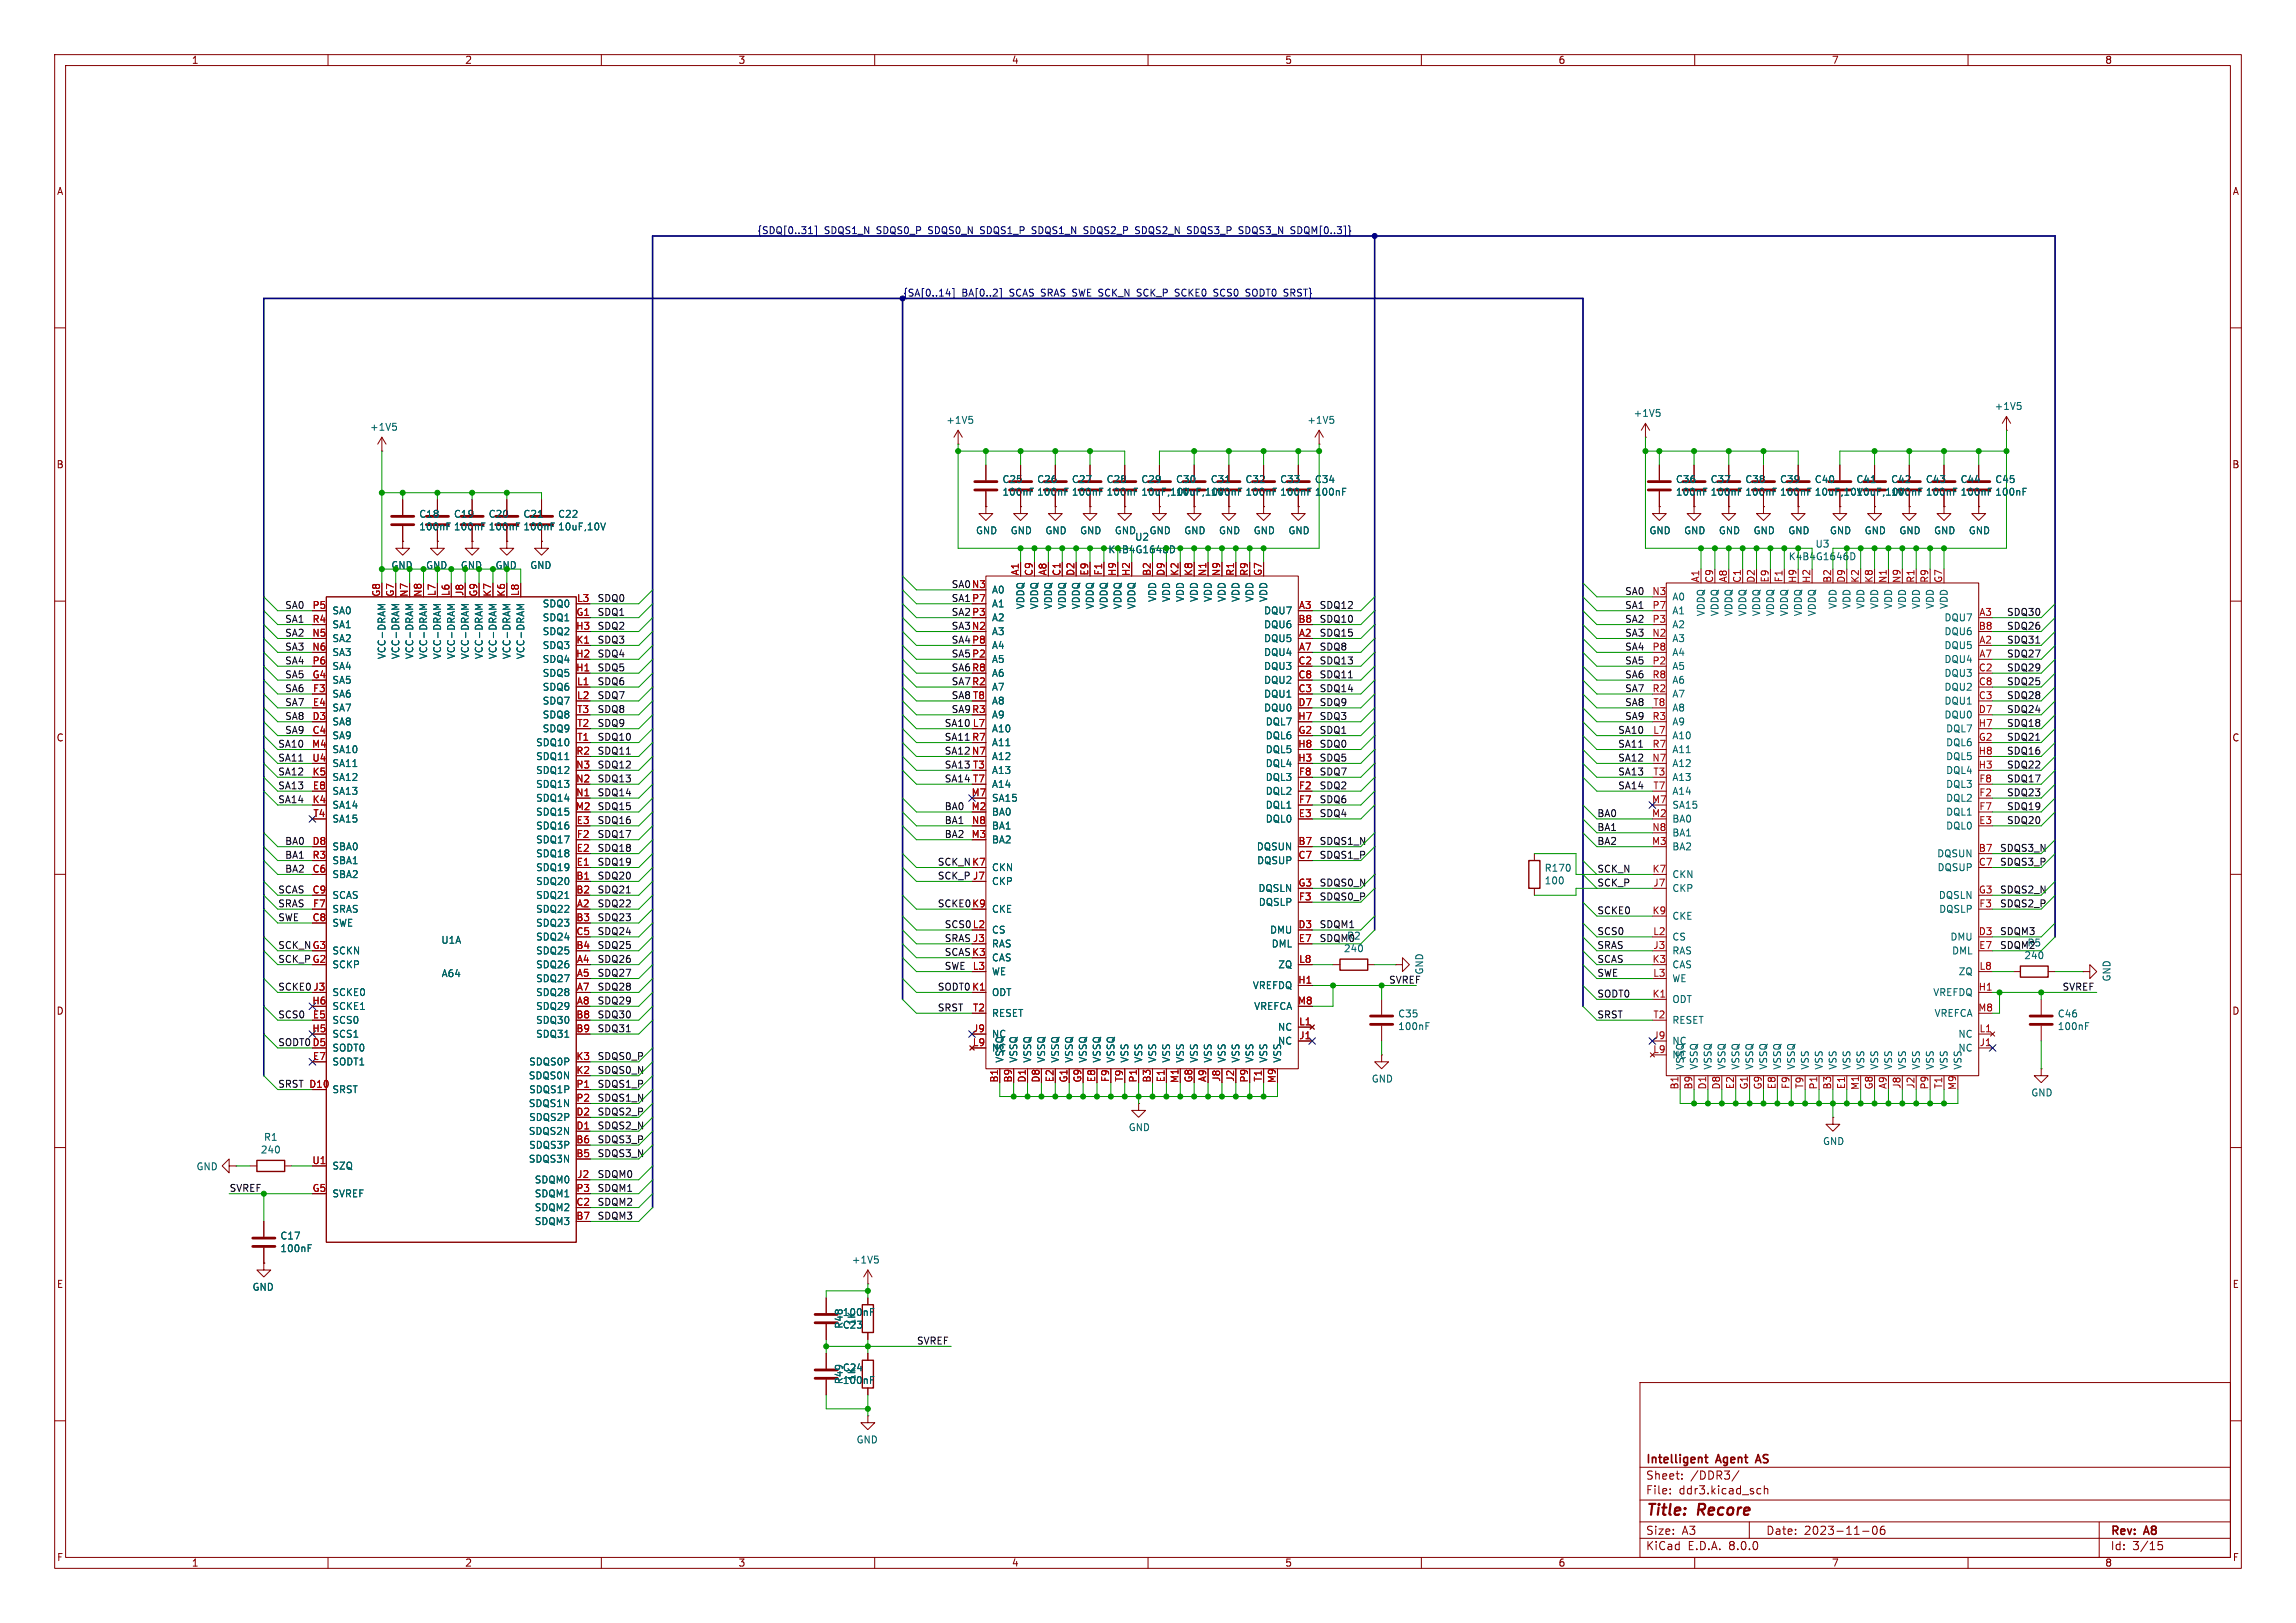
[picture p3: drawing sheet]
<svg xmlns="http://www.w3.org/2000/svg" width="420mm" height="297mm" viewBox="0 0 420 297" stroke-linecap="round" stroke-linejoin="round" font-family="sans-serif">
<defs><g id="words">
<g font-size="2.8" fill="#840000">
<text x="301" y="277.9">Title:</text>
<text x="310.6" y="277.9">Recore</text>
</g>
<g font-size="2.1" fill="#840000">
<text x="301" y="268.2">Intelligent</text>
<text x="314.1" y="268.2">Agent</text>
<text x="322" y="268.2">AS</text>
<text x="301" y="273.7">File:</text>
<text x="301" y="271">Sheet:</text>
<text x="307.1" y="273.7">ddr3.kicad_sch</text>
<text x="309.2" y="271">/DDR3/</text>
<text x="301" y="281.1">Size:</text>
<text x="307.6" y="281.1">A3</text>
<text x="323" y="281.1">Date:</text>
<text x="330" y="281.1">2023-11-06</text>
<text x="386" y="281.3">Rev:</text>
<text x="392.4" y="281.3">A8</text>
<text x="301" y="283.9">KiCad</text>
<text x="308.7" y="283.9">E.D.A.</text>
<text x="316.3" y="283.9">8.0.0</text>
<text x="386" y="283.9">Id:</text>
<text x="390.1" y="283.9">3/15</text>
</g>
<g font-size="1.8" fill="#840000">
<text x="35" y="11.9">1</text>
<text x="85" y="11.9">2</text>
<text x="135" y="11.9">3</text>
<text x="185" y="11.9">4</text>
<text x="235" y="11.9">5</text>
<text x="285" y="11.9">6</text>
<text x="335" y="11.9">7</text>
<text x="385" y="11.9">8</text>
<text x="10.3" y="35.9">A</text>
<text x="408.3" y="35.9">A</text>
<text x="10.3" y="85.9">B</text>
<text x="408.2" y="85.9">B</text>
<text x="10.3" y="135.9">C</text>
<text x="408.2" y="135.9">C</text>
<text x="10.3" y="185.9">D</text>
<text x="408.2" y="185.9">D</text>
<text x="10.3" y="235.9">E</text>
<text x="408.3" y="235.9">E</text>
<text x="10.3" y="285.9">F</text>
<text x="35" y="286.9">1</text>
<text x="85" y="286.9">2</text>
<text x="135" y="286.9">3</text>
<text x="185" y="286.9">4</text>
<text x="235" y="286.9">5</text>
<text x="285" y="286.9">6</text>
<text x="335" y="286.9">7</text>
<text x="385" y="286.9">8</text>
<text x="408.3" y="285.9">F</text>
</g>
<g font-size="1.8" fill="#000084">
<text x="138.4" y="42.9">{SDQ[0..31]</text>
<text x="150.8" y="42.9">SDQS1_N</text>
<text x="160.5" y="42.9">SDQS0_P</text>
<text x="170.1" y="42.9">SDQS0_N</text>
<text x="179.8" y="42.9">SDQS1_P</text>
<text x="189.5" y="42.9">SDQS1_N</text>
<text x="199.2" y="42.9">SDQS2_P</text>
<text x="208.8" y="42.9">SDQS2_N</text>
<text x="218.5" y="42.9">SDQS3_P</text>
<text x="228.1" y="42.9">SDQS3_N</text>
<text x="237.8" y="42.9">SDQM[0..3]}</text>
<text x="165.1" y="54.3">{SA[0..14]</text>
<text x="175.9" y="54.3">BA[0..2]</text>
<text x="184.8" y="54.3">SCAS SRAS SWE SCK_N</text>
<text x="208.9" y="54.3">SCK_P</text>
<text x="216.1" y="54.3">SCKE0</text>
<text x="223.3" y="54.3">SCS0</text>
<text x="229.4" y="54.3">SODT0</text>
<text x="236.6" y="54.3">SRST}</text>
</g>
<g font-size="1.8" fill="#006464">
<text x="173" y="77.7">+1V5</text>
<text x="239" y="77.7">+1V5</text>
<text x="298.7" y="76.5">+1V5</text>
<text x="364.8" y="75.2">+1V5</text>
<text x="67.6" y="79">+1V5</text>
<text x="183.3" y="88.6">C25</text>
<text x="189.6" y="88.6">C26</text>
<text x="196" y="88.6">C27</text>
<text x="202.3" y="88.6">C28</text>
<text x="208.7" y="88.6">C29</text>
<text x="215" y="88.6">C30</text>
<text x="221.4" y="88.6">C31</text>
<text x="227.7" y="88.6">C32</text>
<text x="234.1" y="88.6">C33</text>
<text x="240.4" y="88.6">C34</text>
<text x="306.5" y="88.6">C36</text>
<text x="312.8" y="88.6">C37</text>
<text x="319.2" y="88.6">C38</text>
<text x="325.5" y="88.6">C39</text>
<text x="331.9" y="88.6">C40</text>
<text x="339.5" y="88.6">C41</text>
<text x="345.8" y="88.6">C42</text>
<text x="352.2" y="88.6">C43</text>
<text x="358.5" y="88.6">C44</text>
<text x="364.9" y="88.6">C45</text>
<text x="76.6" y="94.9">C18</text>
<text x="82.9" y="94.9">C19</text>
<text x="89.3" y="94.9">C20</text>
<text x="95.6" y="94.9">C21</text>
<text x="102" y="94.9">C22</text>
<text x="183.3" y="90.9">100nF</text>
<text x="189.6" y="90.9">100nF</text>
<text x="196" y="90.9">100nF</text>
<text x="202.3" y="90.9">100nF</text>
<text x="208.7" y="90.9">10uF,10V</text>
<text x="215" y="90.9">10uF,10V</text>
<text x="221.4" y="90.9">100nF</text>
<text x="227.7" y="90.9">100nF</text>
<text x="234.1" y="90.9">100nF</text>
<text x="240.4" y="90.9">100nF</text>
<text x="306.5" y="90.9">100nF</text>
<text x="312.8" y="90.9">100nF</text>
<text x="319.2" y="90.9">100nF</text>
<text x="325.5" y="90.9">100nF</text>
<text x="331.9" y="90.9">10uF,10V10uF,10V</text>
<text x="345.8" y="90.9">100nF</text>
<text x="352.2" y="90.9">100nF</text>
<text x="358.5" y="90.9">100nF</text>
<text x="364.9" y="90.9">100nF</text>
<text x="76.6" y="97.3">100nF</text>
<text x="82.9" y="97.3">100nF</text>
<text x="89.3" y="97.3">100nF</text>
<text x="95.6" y="97.3">100nF</text>
<text x="102" y="97.3">10uF,10V</text>
<text x="178.4" y="98">GND</text>
<text x="184.8" y="98">GND</text>
<text x="191.1" y="98">GND</text>
<text x="197.5" y="98">GND</text>
<text x="203.8" y="98">GND</text>
<text x="207.5" y="99.1">U2</text>
<text x="210.2" y="98">GND</text>
<text x="216.5" y="98">GND</text>
<text x="222.9" y="98">GND</text>
<text x="229.2" y="98">GND</text>
<text x="235.6" y="98">GND</text>
<text x="301.6" y="98">GND</text>
<text x="308" y="98">GND</text>
<text x="314.3" y="98">GND</text>
<text x="320.7" y="98">GND</text>
<text x="327" y="98">GND</text>
<text x="332" y="100.4">U3</text>
<text x="334.6" y="98">GND</text>
<text x="341" y="98">GND</text>
<text x="347.3" y="98">GND</text>
<text x="353.7" y="98">GND</text>
<text x="360" y="98">GND</text>
<text x="96.9" y="104.3">GND</text>
<text x="327.1" y="102.7">K4B4G1646D</text>
<text x="60.7" y="112.6">SA0</text>
<text x="99.2" y="113.9">SDQ1</text>
<text x="99.2" y="111.4">SDQ0</text>
<text x="181.4" y="108.8">A0</text>
<text x="181.4" y="113.9">A2</text>
<text x="181.4" y="111.4">A1</text>
<text x="187.6" y="111.6" transform="rotate(-90 187.6 111.6)">VDDQ</text>
<text x="190.1" y="111.6" transform="rotate(-90 190.1 111.6)">VDDQ</text>
<text x="192.6" y="111.6" transform="rotate(-90 192.6 111.6)">VDDQ</text>
<text x="195.2" y="111.6" transform="rotate(-90 195.2 111.6)">VDDQ</text>
<text x="197.7" y="111.6" transform="rotate(-90 197.7 111.6)">VDDQ</text>
<text x="200.3" y="111.6" transform="rotate(-90 200.3 111.6)">VDDQ</text>
<text x="202.8" y="111.6" transform="rotate(-90 202.8 111.6)">VDDQ</text>
<text x="205.3" y="111.6" transform="rotate(-90 205.3 111.6)">VDDQ</text>
<text x="207.9" y="111.6" transform="rotate(-90 207.9 111.6)">VDDQ</text>
<text x="211.7" y="110.3" transform="rotate(-90 211.7 110.3)">VDD</text>
<text x="214.2" y="110.3" transform="rotate(-90 214.2 110.3)">VDD</text>
<text x="216.8" y="110.3" transform="rotate(-90 216.8 110.3)">VDD</text>
<text x="219.3" y="110.3" transform="rotate(-90 219.3 110.3)">VDD</text>
<text x="221.8" y="110.3" transform="rotate(-90 221.8 110.3)">VDD</text>
<text x="224.4" y="110.3" transform="rotate(-90 224.4 110.3)">VDD</text>
<text x="226.9" y="110.3" transform="rotate(-90 226.9 110.3)">VDD</text>
<text x="229.5" y="110.3" transform="rotate(-90 229.5 110.3)">VDD</text>
<text x="231.1" y="112.6">DQU7</text>
<text x="232" y="110.3" transform="rotate(-90 232 110.3)">VDD</text>
<text x="305.8" y="110.1">A0</text>
<text x="305.8" y="112.6">A1</text>
<text x="312" y="112.9" transform="rotate(-90 312 112.9)">VDDQ</text>
<text x="314.6" y="112.9" transform="rotate(-90 314.6 112.9)">VDDQ</text>
<text x="317.1" y="112.9" transform="rotate(-90 317.1 112.9)">VDDQ</text>
<text x="319.6" y="112.9" transform="rotate(-90 319.6 112.9)">VDDQ</text>
<text x="322.2" y="112.9" transform="rotate(-90 322.2 112.9)">VDDQ</text>
<text x="324.7" y="112.9" transform="rotate(-90 324.7 112.9)">VDDQ</text>
<text x="327.3" y="112.9" transform="rotate(-90 327.3 112.9)">VDDQ</text>
<text x="329.8" y="112.9" transform="rotate(-90 329.8 112.9)">VDDQ</text>
<text x="332.3" y="112.9" transform="rotate(-90 332.3 112.9)">VDDQ</text>
<text x="336.1" y="111.5" transform="rotate(-90 336.1 111.5)">VDD</text>
<text x="338.7" y="111.5" transform="rotate(-90 338.7 111.5)">VDD</text>
<text x="341.2" y="111.5" transform="rotate(-90 341.2 111.5)">VDD</text>
<text x="343.8" y="111.5" transform="rotate(-90 343.8 111.5)">VDD</text>
<text x="346.3" y="111.5" transform="rotate(-90 346.3 111.5)">VDD</text>
<text x="348.8" y="111.5" transform="rotate(-90 348.8 111.5)">VDD</text>
<text x="351.4" y="111.5" transform="rotate(-90 351.4 111.5)">VDD</text>
<text x="353.9" y="111.5" transform="rotate(-90 353.9 111.5)">VDD</text>
<text x="355.6" y="113.9">DQU7</text>
<text x="356.5" y="111.5" transform="rotate(-90 356.5 111.5)">VDD</text>
<text x="60.7" y="117.7">SA2</text>
<text x="60.7" y="115.2">SA1</text>
<text x="99.2" y="116.4">SDQ2</text>
<text x="99.2" y="119">SDQ3</text>
<text x="181.4" y="116.4">A3</text>
<text x="181.4" y="119">A4</text>
<text x="231.1" y="117.7">DQU5</text>
<text x="231.1" y="115.2">DQU6</text>
<text x="305.8" y="117.7">A3</text>
<text x="305.8" y="115.2">A2</text>
<text x="355.6" y="119">DQU5</text>
<text x="355.6" y="116.4">DQU6</text>
<text x="60.7" y="125.3">SA5</text>
<text x="60.7" y="120.2">SA3</text>
<text x="60.7" y="122.8">SA4</text>
<text x="70.7" y="120.7" transform="rotate(-90 70.7 120.7)">VCC-DRAM</text>
<text x="73.3" y="120.7" transform="rotate(-90 73.3 120.7)">VCC-DRAM</text>
<text x="75.8" y="120.7" transform="rotate(-90 75.8 120.7)">VCC-DRAM</text>
<text x="78.3" y="120.7" transform="rotate(-90 78.3 120.7)">VCC-DRAM</text>
<text x="80.9" y="120.7" transform="rotate(-90 80.9 120.7)">VCC-DRAM</text>
<text x="83.4" y="120.7" transform="rotate(-90 83.4 120.7)">VCC-DRAM</text>
<text x="86" y="120.7" transform="rotate(-90 86 120.7)">VCC-DRAM</text>
<text x="88.5" y="120.7" transform="rotate(-90 88.5 120.7)">VCC-DRAM</text>
<text x="91" y="120.7" transform="rotate(-90 91 120.7)">VCC-DRAM</text>
<text x="93.6" y="120.7" transform="rotate(-90 93.6 120.7)">VCC-DRAM</text>
<text x="96.1" y="120.7" transform="rotate(-90 96.1 120.7)">VCC-DRAM</text>
<text x="99.2" y="124.1">SDQ5</text>
<text x="99.2" y="121.5">SDQ4</text>
<text x="181.4" y="121.5">A5</text>
<text x="181.4" y="124.1">A6</text>
<text x="231.1" y="120.2">DQU4</text>
<text x="231.1" y="122.8">DQU3</text>
<text x="231.1" y="125.3">DQU2</text>
<text x="305.8" y="122.8">A5</text>
<text x="305.8" y="120.2">A4</text>
<text x="305.8" y="125.3">A6</text>
<text x="355.6" y="121.5">DQU4</text>
<text x="355.6" y="124.1">DQU3</text>
<text x="60.7" y="130.4">SA7</text>
<text x="60.7" y="127.9">SA6</text>
<text x="99.2" y="126.6">SDQ6</text>
<text x="99.2" y="129.1">SDQ7</text>
<text x="99.2" y="131.7">SDQ8</text>
<text x="181.4" y="126.6">A7</text>
<text x="181.4" y="131.7">A9</text>
<text x="181.4" y="129.1">A8</text>
<text x="231.1" y="127.9">DQU1</text>
<text x="231.1" y="130.4">DQU0</text>
<text x="305.8" y="127.9">A7</text>
<text x="305.8" y="130.4">A8</text>
<text x="355.6" y="129.1">DQU1</text>
<text x="355.6" y="126.6">DQU2</text>
<text x="355.6" y="131.7">DQU0</text>
<text x="60.7" y="135.5">SA9</text>
<text x="60.7" y="132.9">SA8</text>
<text x="98" y="136.8">SDQ10</text>
<text x="99.2" y="134.2">SDQ9</text>
<text x="181.4" y="134.2">A10</text>
<text x="181.4" y="136.8">A11</text>
<text x="231.4" y="135.5">DQL6</text>
<text x="231.4" y="132.9">DQL7</text>
<text x="305.8" y="135.5">A10</text>
<text x="305.8" y="132.9">A9</text>
<text x="355.9" y="136.8">DQL6</text>
<text x="355.9" y="134.2">DQL7</text>
<text x="60.7" y="143.1">SA12</text>
<text x="60.7" y="138">SA10</text>
<text x="60.7" y="140.6">SA11</text>
<text x="98" y="141.8">SDQ12</text>
<text x="98" y="139.3">SDQ11</text>
<text x="181.4" y="139.3">A12</text>
<text x="181.4" y="141.8">A13</text>
<text x="231.4" y="143.1">DQL3</text>
<text x="231.4" y="140.6">DQL4</text>
<text x="231.4" y="138">DQL5</text>
<text x="305.8" y="140.6">A12</text>
<text x="305.8" y="138">A11</text>
<text x="305.8" y="143.1">A13</text>
<text x="355.9" y="141.8">DQL4</text>
<text x="355.9" y="139.3">DQL5</text>
<text x="60.7" y="145.6">SA13</text>
<text x="60.7" y="148.2">SA14</text>
<text x="98" y="149.5">SDQ15</text>
<text x="98" y="146.9">SDQ14</text>
<text x="98" y="144.4">SDQ13</text>
<text x="181.4" y="149.5">BA0</text>
<text x="181.4" y="146.9">SA15</text>
<text x="181.4" y="144.4">A14</text>
<text x="231.4" y="145.6">DQL2</text>
<text x="231.4" y="148.2">DQL1</text>
<text x="305.8" y="148.2">SA15</text>
<text x="305.8" y="145.6">A14</text>
<text x="355.9" y="146.9">DQL2</text>
<text x="355.9" y="149.5">DQL1</text>
<text x="355.9" y="144.4">DQL3</text>
<text x="60.7" y="155.8">SBA0</text>
<text x="60.7" y="150.7">SA15</text>
<text x="98" y="152">SDQ16</text>
<text x="98" y="154.5">SDQ17</text>
<text x="181.4" y="154.5">BA2</text>
<text x="181.4" y="152">BA1</text>
<text x="229.8" y="155.8">DQSUN</text>
<text x="231.4" y="150.7">DQL0</text>
<text x="305.8" y="150.7">BA0</text>
<text x="305.8" y="155.8">BA2</text>
<text x="305.8" y="153.3">BA1</text>
<text x="355.9" y="152">DQL0</text>
<text x="60.7" y="160.9">SBA2</text>
<text x="60.7" y="158.3">SBA1</text>
<text x="98" y="159.6">SDQ19</text>
<text x="98" y="157.1">SDQ18</text>
<text x="181.4" y="159.6">CKN</text>
<text x="229.9" y="158.3">DQSUP</text>
<text x="282.5" y="159.7">R170</text>
<text x="305.8" y="160.9">CKN</text>
<text x="354.3" y="157.1">DQSUN</text>
<text x="354.3" y="159.6">DQSUP</text>
<text x="60.7" y="164.7">SCAS</text>
<text x="60.7" y="167.2">SRAS</text>
<text x="98" y="167.2">SDQ22</text>
<text x="98" y="162.2">SDQ20</text>
<text x="98" y="164.7">SDQ21</text>
<text x="181.4" y="162.2">CKP</text>
<text x="181.4" y="167.2">CKE</text>
<text x="230.1" y="163.4">DQSLN</text>
<text x="230.2" y="166">DQSLP</text>
<text x="282.5" y="162">100</text>
<text x="305.8" y="163.4">CKP</text>
<text x="354.6" y="164.7">DQSLN</text>
<text x="354.6" y="167.2">DQSLP</text>
<text x="60.7" y="169.8">SWE</text>
<text x="80.6" y="172.9">U1A</text>
<text x="98" y="169.8">SDQ23</text>
<text x="98" y="172.3">SDQ24</text>
<text x="181.4" y="173.6">RAS</text>
<text x="181.4" y="171">CS</text>
<text x="232.2" y="171">DMU</text>
<text x="232.5" y="173.6">DML</text>
<text x="305.8" y="168.5">CKE</text>
<text x="305.8" y="172.3">CS</text>
<text x="356.7" y="172.3">DMU</text>
<text x="60.7" y="177.4">SCKP</text>
<text x="60.7" y="174.9">SCKN</text>
<text x="80.7" y="179">A64</text>
<text x="98" y="177.4">SDQ26</text>
<text x="98" y="179.9">SDQ27</text>
<text x="98" y="174.9">SDQ25</text>
<text x="181.4" y="176.1">CAS</text>
<text x="181.4" y="178.7">WE</text>
<text x="233.7" y="177.4">ZQ</text>
<text x="245.7" y="174.4">240</text>
<text x="305.8" y="174.9">RAS</text>
<text x="305.8" y="177.4">CAS</text>
<text x="305.8" y="179.9">WE</text>
<text x="357" y="174.9">DML</text>
<text x="358.2" y="178.7">ZQ</text>
<text x="370.2" y="175.7">240</text>
<text x="386.3" y="179.7" transform="rotate(-90 386.3 179.7)">GND</text>
<text x="60.7" y="185">SCKE1</text>
<text x="60.7" y="182.5">SCKE0</text>
<text x="98" y="182.5">SDQ28</text>
<text x="98" y="185">SDQ29</text>
<text x="181.4" y="182.5">ODT</text>
<text x="229.1" y="181.2">VREFDQ</text>
<text x="229.3" y="185">VREFCA</text>
<text x="305.8" y="183.7">ODT</text>
<text x="353.5" y="182.5">VREFDQ</text>
<text x="60.7" y="187.6">SCS0</text>
<text x="60.7" y="190.1">SCS1</text>
<text x="98" y="187.6">SDQ30</text>
<text x="98" y="190.1">SDQ31</text>
<text x="181.4" y="190.1">NC</text>
<text x="181.4" y="186.3">RESET</text>
<text x="233.7" y="191.4">NC</text>
<text x="233.7" y="188.8">NC</text>
<text x="255.7" y="186.4">C35</text>
<text x="255.7" y="188.7">100nF</text>
<text x="305.8" y="191.4">NC</text>
<text x="305.8" y="187.6">RESET</text>
<text x="353.8" y="186.3">VREFCA</text>
<text x="358.1" y="190.1">NC</text>
<text x="376.3" y="186.4">C46</text>
<text x="376.3" y="188.7">100nF</text>
<text x="60.7" y="192.6">SODT0</text>
<text x="60.7" y="195.2">SODT1</text>
<text x="96.6" y="197.7">SDQS0N</text>
<text x="96.7" y="195.2">SDQS0P</text>
<text x="181.4" y="192.6">NC</text>
<text x="183.7" y="194.6" transform="rotate(-90 183.7 194.6)">VSSQ</text>
<text x="186.3" y="194.6" transform="rotate(-90 186.3 194.6)">VSSQ</text>
<text x="188.8" y="194.6" transform="rotate(-90 188.8 194.6)">VSSQ</text>
<text x="191.4" y="194.6" transform="rotate(-90 191.4 194.6)">VSSQ</text>
<text x="193.9" y="194.6" transform="rotate(-90 193.9 194.6)">VSSQ</text>
<text x="196.4" y="194.6" transform="rotate(-90 196.4 194.6)">VSSQ</text>
<text x="199" y="194.6" transform="rotate(-90 199 194.6)">VSSQ</text>
<text x="201.5" y="194.6" transform="rotate(-90 201.5 194.6)">VSSQ</text>
<text x="204.1" y="194.6" transform="rotate(-90 204.1 194.6)">VSSQ</text>
<text x="206.6" y="194.6" transform="rotate(-90 206.6 194.6)">VSS</text>
<text x="209.1" y="194.6" transform="rotate(-90 209.1 194.6)">VSS</text>
<text x="211.7" y="194.6" transform="rotate(-90 211.7 194.6)">VSS</text>
<text x="214.2" y="194.6" transform="rotate(-90 214.2 194.6)">VSS</text>
<text x="216.8" y="194.6" transform="rotate(-90 216.8 194.6)">VSS</text>
<text x="219.3" y="194.6" transform="rotate(-90 219.3 194.6)">VSS</text>
<text x="221.8" y="194.6" transform="rotate(-90 221.8 194.6)">VSS</text>
<text x="224.4" y="194.6" transform="rotate(-90 224.4 194.6)">VSS</text>
<text x="226.9" y="194.6" transform="rotate(-90 226.9 194.6)">VSS</text>
<text x="229.5" y="194.6" transform="rotate(-90 229.5 194.6)">VSS</text>
<text x="232" y="194.6" transform="rotate(-90 232 194.6)">VSS</text>
<text x="234.5" y="194.6" transform="rotate(-90 234.5 194.6)">VSS</text>
<text x="305.8" y="193.9">NC</text>
<text x="310.7" y="195.8" transform="rotate(-90 310.7 195.8)">VSSQ</text>
<text x="313.3" y="195.8" transform="rotate(-90 313.3 195.8)">VSSQ</text>
<text x="315.8" y="195.8" transform="rotate(-90 315.8 195.8)">VSSQ</text>
<text x="318.4" y="195.8" transform="rotate(-90 318.4 195.8)">VSSQ</text>
<text x="320.9" y="195.8" transform="rotate(-90 320.9 195.8)">VSSQ</text>
<text x="323.4" y="195.8" transform="rotate(-90 323.4 195.8)">VSSQ</text>
<text x="326" y="195.8" transform="rotate(-90 326 195.8)">VSSQ</text>
<text x="328.5" y="195.8" transform="rotate(-90 328.5 195.8)">VSSQ</text>
<text x="331.1" y="195.8" transform="rotate(-90 331.1 195.8)">VSS</text>
<text x="333.6" y="195.8" transform="rotate(-90 333.6 195.8)">VSS</text>
<text x="336.1" y="195.8" transform="rotate(-90 336.1 195.8)">VSS</text>
<text x="338.7" y="195.8" transform="rotate(-90 338.7 195.8)">VSS</text>
<text x="341.2" y="195.8" transform="rotate(-90 341.2 195.8)">VSS</text>
<text x="343.8" y="195.8" transform="rotate(-90 343.8 195.8)">VSS</text>
<text x="346.3" y="195.8" transform="rotate(-90 346.3 195.8)">VSS</text>
<text x="348.8" y="195.8" transform="rotate(-90 348.8 195.8)">VSS</text>
<text x="351.4" y="195.8" transform="rotate(-90 351.4 195.8)">VSS</text>
<text x="353.9" y="195.8" transform="rotate(-90 353.9 195.8)">VSS</text>
<text x="356.5" y="195.8" transform="rotate(-90 356.5 195.8)">VSS</text>
<text x="358.1" y="192.6">NC</text>
<text x="359" y="195.8" transform="rotate(-90 359 195.8)">VSS</text>
<text x="60.7" y="200.3">SRST</text>
<text x="96.6" y="202.8">SDQS1N</text>
<text x="96.7" y="200.3">SDQS1P</text>
<text x="250.8" y="198.3">GND</text>
<text x="371.5" y="200.8">GND</text>
<text x="48.2" y="209">R1</text>
<text x="96.6" y="207.9">SDQS2N</text>
<text x="96.7" y="205.3">SDQS2P</text>
<text x="206.4" y="207.2">GND</text>
<text x="333.4" y="209.7">GND</text>
<text x="35.8" y="214.4">GND</text>
<text x="47.6" y="211.3">240</text>
<text x="60.7" y="214.2">SZQ</text>
<text x="96.6" y="213">SDQS3N</text>
<text x="96.7" y="210.4">SDQS3P</text>
<text x="60.7" y="219.3">SVREF</text>
<text x="97.7" y="221.8">SDQM2</text>
<text x="97.7" y="216.8">SDQM0</text>
<text x="97.7" y="219.3">SDQM1</text>
<text x="51.2" y="227">C17</text>
<text x="97.7" y="224.4">SDQM3</text>
<text x="51.2" y="229.3">100nF</text>
<text x="155.7" y="231.4">+1V5</text>
<text x="46.1" y="236.4">GND</text>
<text x="154.1" y="241">100nF</text>
<text x="154.1" y="243.3">C23</text>
<text x="154.4" y="243.2" transform="rotate(-90 154.4 243.2)">R48</text>
<text x="156.7" y="242.6" transform="rotate(-90 156.7 242.6)">1K</text>
<text x="154.1" y="251.2">C24</text>
<text x="154.1" y="253.5">100nF</text>
<text x="154.4" y="253.4" transform="rotate(-90 154.4 253.4)">R49</text>
<text x="156.7" y="252.8" transform="rotate(-90 156.7 252.8)">1K</text>
<text x="156.6" y="264.3">GND</text>
</g>
<g font-size="1.8" fill="#009600">
<text x="202.6" y="101.4">K4B4G1646D</text>
<text x="71.5" y="104.3">GND</text>
<text x="77.8" y="104.3">GND</text>
<text x="84.2" y="104.3">GND</text>
<text x="90.5" y="104.3">GND</text>
</g>
<g font-size="1.8" fill="#0f0f0f">
<text x="174" y="107.7">SA0 N3</text>
<text x="52.1" y="111.5">SA0</text>
<text x="109.2" y="112.8">SDQ1</text>
<text x="109.2" y="110.2">SDQ0</text>
<text x="174" y="110.2">SA1 P7</text>
<text x="174" y="112.8">SA2 P3</text>
<text x="241.3" y="111.5">SDQ12</text>
<text x="297.2" y="111.5">SA1</text>
<text x="297.2" y="109">SA0</text>
<text x="367" y="112.8">SDQ30</text>
<text x="52.1" y="119.1">SA3</text>
<text x="52.1" y="114">SA1</text>
<text x="52.1" y="116.6">SA2</text>
<text x="109.2" y="117.8">SDQ3</text>
<text x="109.2" y="115.3">SDQ2</text>
<text x="174" y="117.8">SA4 P8</text>
<text x="174" y="115.3">SA3 N2</text>
<text x="241.3" y="114">SDQ10</text>
<text x="241.3" y="119.1">SDQ8</text>
<text x="241.3" y="116.6">SDQ15</text>
<text x="297.2" y="114">SA2</text>
<text x="297.2" y="116.6">SA3</text>
<text x="297.2" y="119.1">SA4</text>
<text x="367" y="117.8">SDQ31</text>
<text x="367" y="115.3">SDQ26</text>
<text x="52.1" y="121.7">SA4</text>
<text x="52.1" y="124.2">SA5</text>
<text x="109.2" y="125.5">SDQ6</text>
<text x="109.2" y="122.9">SDQ5</text>
<text x="109.2" y="120.4">SDQ4</text>
<text x="174" y="122.9">SA6 R8</text>
<text x="174" y="120.4">SA5 P2</text>
<text x="174" y="125.5">SA7 R2</text>
<text x="241.3" y="121.7">SDQ13</text>
<text x="241.3" y="124.2">SDQ11</text>
<text x="297.2" y="124.2">SA6</text>
<text x="297.2" y="121.7">SA5</text>
<text x="367" y="125.5">SDQ25</text>
<text x="367" y="120.4">SDQ27</text>
<text x="367" y="122.9">SDQ29</text>
<text x="52.1" y="126.7">SA6</text>
<text x="52.1" y="131.8">SA8</text>
<text x="52.1" y="129.3">SA7</text>
<text x="109.2" y="128">SDQ7</text>
<text x="109.2" y="130.5">SDQ8</text>
<text x="174" y="130.5">SA9 R3</text>
<text x="174" y="128">SA8 T8</text>
<text x="241.3" y="131.8">SDQ3</text>
<text x="241.3" y="129.3">SDQ9</text>
<text x="241.3" y="126.7">SDQ14</text>
<text x="297.2" y="131.8">SA9</text>
<text x="297.2" y="129.3">SA8</text>
<text x="297.2" y="126.7">SA7</text>
<text x="367" y="128">SDQ28</text>
<text x="367" y="130.5">SDQ24</text>
<text x="50.8" y="136.9">SA10</text>
<text x="52.1" y="134.4">SA9</text>
<text x="109.2" y="133.1">SDQ9</text>
<text x="109.2" y="135.6">SDQ10</text>
<text x="172.7" y="133.1">SA10 L7</text>
<text x="172.7" y="135.6">SA11 R7</text>
<text x="241.3" y="136.9">SDQ0</text>
<text x="241.3" y="134.4">SDQ1</text>
<text x="295.9" y="134.4">SA10</text>
<text x="295.9" y="136.9">SA11</text>
<text x="367" y="135.6">SDQ21</text>
<text x="367" y="133.1">SDQ18</text>
<text x="50.8" y="139.4">SA11</text>
<text x="50.8" y="142">SA12</text>
<text x="109.2" y="138.2">SDQ11</text>
<text x="109.2" y="143.2">SDQ13</text>
<text x="109.2" y="140.7">SDQ12</text>
<text x="172.7" y="138.2">SA12 N7</text>
<text x="172.7" y="143.2">SA14 T7</text>
<text x="172.7" y="140.7">SA13 T3</text>
<text x="241.3" y="142">SDQ7</text>
<text x="241.3" y="139.4">SDQ5</text>
<text x="295.9" y="139.4">SA12</text>
<text x="295.9" y="142">SA13</text>
<text x="367" y="138.2">SDQ16</text>
<text x="367" y="140.7">SDQ22</text>
<text x="367" y="143.2">SDQ17</text>
<text x="50.8" y="144.5">SA13</text>
<text x="50.8" y="147.1">SA14</text>
<text x="109.2" y="148.3">SDQ15</text>
<text x="109.2" y="145.8">SDQ14</text>
<text x="172.7" y="148.3">BA0</text>
<text x="241.3" y="149.6">SDQ4</text>
<text x="241.3" y="147.1">SDQ6</text>
<text x="241.3" y="144.5">SDQ2</text>
<text x="292.1" y="149.6">BA0</text>
<text x="295.9" y="144.5">SA14</text>
<text x="367" y="148.3">SDQ19</text>
<text x="367" y="145.8">SDQ23</text>
<text x="52.1" y="154.7">BA0</text>
<text x="109.2" y="150.9">SDQ16</text>
<text x="109.2" y="153.4">SDQ17</text>
<text x="109.2" y="155.9">SDQ18</text>
<text x="172.7" y="150.9">BA1</text>
<text x="172.7" y="153.4">BA2</text>
<text x="241.3" y="154.7">SDQS1_N</text>
<text x="292.1" y="154.7">BA2</text>
<text x="292.1" y="152.1">BA1</text>
<text x="365.8" y="155.9">SDQS3_N</text>
<text x="367" y="150.9">SDQ20</text>
<text x="52.1" y="157.2">BA1</text>
<text x="52.1" y="159.8">BA2</text>
<text x="109.2" y="161">SDQ20</text>
<text x="109.2" y="158.5">SDQ19</text>
<text x="171.4" y="161">SCK_P J7</text>
<text x="171.4" y="158.5">SCK_N K7</text>
<text x="241.3" y="157.2">SDQS1_P</text>
<text x="292.1" y="159.8">SCK_N</text>
<text x="365.8" y="158.5">SDQS3_P</text>
<text x="50.8" y="166.1">SRAS</text>
<text x="50.8" y="163.6">SCAS</text>
<text x="109.2" y="166.1">SDQ22</text>
<text x="109.2" y="163.6">SDQ21</text>
<text x="171.4" y="166.1">SCKE0 K9</text>
<text x="241.3" y="162.3">SDQS0_N</text>
<text x="241.3" y="164.8">SDQS0_P</text>
<text x="292.1" y="162.3">SCK_P</text>
<text x="292.1" y="167.4">SCKE0</text>
<text x="365.8" y="166.1">SDQS2_P</text>
<text x="365.8" y="163.6">SDQS2_N</text>
<text x="50.8" y="173.7">SCK_N G3</text>
<text x="50.8" y="168.6">SWE</text>
<text x="109.2" y="171.2">SDQ24</text>
<text x="109.2" y="168.6">SDQ23</text>
<text x="109.2" y="173.7">SDQ25</text>
<text x="172.7" y="169.9">SCS0 L2</text>
<text x="172.7" y="172.5">SRAS J3</text>
<text x="241.3" y="172.5">SDQM0</text>
<text x="241.3" y="169.9">SDQM1</text>
<text x="246.3" y="172.1">R2</text>
<text x="292.1" y="171.2">SCS0</text>
<text x="292.1" y="173.7">SRAS</text>
<text x="365.8" y="173.7">SDQM2</text>
<text x="365.8" y="171.2">SDQM3</text>
<text x="370.8" y="173.4">R5</text>
<text x="50.8" y="176.3">SCK_P G2</text>
<text x="109.2" y="176.3">SDQ26</text>
<text x="109.2" y="178.8">SDQ27</text>
<text x="172.7" y="177.5">SWE L3</text>
<text x="172.7" y="175">SCASK3</text>
<text x="260.5" y="178.4" transform="rotate(-90 260.5 178.4)">GND</text>
<text x="292.1" y="176.3">SCAS</text>
<text x="292.1" y="178.8">SWE</text>
<text x="50.8" y="181.3">SCKE0 J3</text>
<text x="109.2" y="183.9">SDQ29</text>
<text x="109.2" y="181.3">SDQ28</text>
<text x="171.4" y="185.2">SRST</text>
<text x="171.4" y="181.3">SODT0 K1</text>
<text x="254" y="180.1">SVREF</text>
<text x="292.1" y="182.6">SODT0</text>
<text x="377.2" y="181.3">SVREF</text>
<text x="50.8" y="186.4">SCS0</text>
<text x="50.8" y="191.5">SODT0 D5</text>
<text x="109.2" y="186.4">SDQ30</text>
<text x="109.2" y="189">SDQ31</text>
<text x="292.1" y="186.4">SRST</text>
<text x="109.2" y="196.6">SDQS0_N</text>
<text x="109.2" y="194">SDQS0_P</text>
<text x="50.8" y="199.1">SRST D10</text>
<text x="109.2" y="199.1">SDQS1_P</text>
<text x="109.2" y="201.7">SDQS1_N</text>
<text x="109.2" y="204.2">SDQS2_P</text>
<text x="109.2" y="209.3">SDQS3_P</text>
<text x="109.2" y="206.7">SDQS2_N</text>
<text x="109.2" y="215.6">SDQM0</text>
<text x="109.2" y="211.8">SDQS3_N</text>
<text x="41.9" y="218.2">SVREF</text>
<text x="109.2" y="220.7">SDQM2</text>
<text x="109.2" y="218.2">SDQM1</text>
<text x="109.2" y="223.3">SDQM3</text>
<text x="167.6" y="246.1">SVREF</text>
</g>
<g font-size="1.8" fill="#a90000">
<text x="177.7" y="107.7">N3</text>
<text x="186.4" y="105.4" transform="rotate(-90 186.4 105.4)">A1</text>
<text x="189" y="105.5" transform="rotate(-90 189 105.5)">C9</text>
<text x="191.5" y="105.4" transform="rotate(-90 191.5 105.4)">A8</text>
<text x="194.1" y="105.5" transform="rotate(-90 194.1 105.5)">C1</text>
<text x="196.6" y="105.5" transform="rotate(-90 196.6 105.5)">D2</text>
<text x="199.1" y="105.4" transform="rotate(-90 199.1 105.4)">E9</text>
<text x="201.7" y="105.4" transform="rotate(-90 201.7 105.4)">F1</text>
<text x="204.2" y="105.5" transform="rotate(-90 204.2 105.5)">H9</text>
<text x="206.8" y="105.5" transform="rotate(-90 206.8 105.5)">H2</text>
<text x="210.6" y="105.5" transform="rotate(-90 210.6 105.5)">B2</text>
<text x="213.1" y="105.5" transform="rotate(-90 213.1 105.5)">D9</text>
<text x="215.6" y="105.5" transform="rotate(-90 215.6 105.5)">K2</text>
<text x="218.2" y="105.5" transform="rotate(-90 218.2 105.5)">K8</text>
<text x="220.7" y="105.5" transform="rotate(-90 220.7 105.5)">N1</text>
<text x="223.3" y="105.5" transform="rotate(-90 223.3 105.5)">N9</text>
<text x="225.8" y="105.5" transform="rotate(-90 225.8 105.5)">R1</text>
<text x="228.3" y="105.5" transform="rotate(-90 228.3 105.5)">R9</text>
<text x="230.9" y="105.5" transform="rotate(-90 230.9 105.5)">G7</text>
<text x="310.9" y="106.7" transform="rotate(-90 310.9 106.7)">A1</text>
<text x="313.4" y="106.8" transform="rotate(-90 313.4 106.8)">C9</text>
<text x="316" y="106.7" transform="rotate(-90 316 106.7)">A8</text>
<text x="318.5" y="106.8" transform="rotate(-90 318.5 106.8)">C1</text>
<text x="321.1" y="106.8" transform="rotate(-90 321.1 106.8)">D2</text>
<text x="323.6" y="106.7" transform="rotate(-90 323.6 106.7)">E9</text>
<text x="326.1" y="106.7" transform="rotate(-90 326.1 106.7)">F1</text>
<text x="328.7" y="106.8" transform="rotate(-90 328.7 106.8)">H9</text>
<text x="331.2" y="106.8" transform="rotate(-90 331.2 106.8)">H2</text>
<text x="335" y="106.8" transform="rotate(-90 335 106.8)">B2</text>
<text x="337.6" y="106.8" transform="rotate(-90 337.6 106.8)">D9</text>
<text x="340.1" y="106.8" transform="rotate(-90 340.1 106.8)">K2</text>
<text x="342.6" y="106.8" transform="rotate(-90 342.6 106.8)">K8</text>
<text x="345.2" y="106.8" transform="rotate(-90 345.2 106.8)">N1</text>
<text x="347.7" y="106.8" transform="rotate(-90 347.7 106.8)">N9</text>
<text x="350.3" y="106.8" transform="rotate(-90 350.3 106.8)">R1</text>
<text x="352.8" y="106.8" transform="rotate(-90 352.8 106.8)">R9</text>
<text x="355.3" y="106.8" transform="rotate(-90 355.3 106.8)">G7</text>
<text x="57.1" y="111.5">P5</text>
<text x="69.6" y="109.3" transform="rotate(-90 69.6 109.3)">G8</text>
<text x="72.1" y="109.3" transform="rotate(-90 72.1 109.3)">G7</text>
<text x="74.7" y="109.3" transform="rotate(-90 74.7 109.3)">N7</text>
<text x="77.2" y="109.3" transform="rotate(-90 77.2 109.3)">N8</text>
<text x="79.8" y="109.2" transform="rotate(-90 79.8 109.2)">L7</text>
<text x="82.3" y="109.2" transform="rotate(-90 82.3 109.2)">L6</text>
<text x="84.8" y="109.1" transform="rotate(-90 84.8 109.1)">J8</text>
<text x="87.4" y="109.3" transform="rotate(-90 87.4 109.3)">G9</text>
<text x="89.9" y="109.3" transform="rotate(-90 89.9 109.3)">K7</text>
<text x="92.5" y="109.3" transform="rotate(-90 92.5 109.3)">K6</text>
<text x="95" y="109.2" transform="rotate(-90 95 109.2)">L8</text>
<text x="105.3" y="112.8">G1</text>
<text x="105.5" y="110.2">L3</text>
<text x="177.7" y="112.8">P3</text>
<text x="177.7" y="110.2">P7</text>
<text x="237.5" y="111.5">A3</text>
<text x="302.2" y="109">N3</text>
<text x="302.2" y="111.5">P7</text>
<text x="362" y="112.8">A3</text>
<text x="57" y="116.6">N5</text>
<text x="57" y="119.1">N6</text>
<text x="57.1" y="114">R4</text>
<text x="105.3" y="115.3">H3</text>
<text x="105.3" y="117.9">K1</text>
<text x="177.7" y="115.3">N2</text>
<text x="177.7" y="117.9">P8</text>
<text x="237.4" y="114">B8</text>
<text x="237.5" y="116.6">A2</text>
<text x="237.5" y="119.1">A7</text>
<text x="302.2" y="116.6">N2</text>
<text x="302.2" y="114">P3</text>
<text x="302.2" y="119.1">P8</text>
<text x="361.9" y="115.3">B8</text>
<text x="362" y="117.9">A2</text>
<text x="57.1" y="124.2">G4</text>
<text x="57.1" y="121.7">P6</text>
<text x="105.3" y="122.9">H1</text>
<text x="105.3" y="120.4">H2</text>
<text x="105.5" y="125.5">L1</text>
<text x="177.7" y="120.4">P2</text>
<text x="177.7" y="125.5">R2</text>
<text x="177.7" y="122.9">R8</text>
<text x="237.4" y="121.7">C2</text>
<text x="237.4" y="124.2">C8</text>
<text x="302.2" y="121.7">P2</text>
<text x="302.2" y="124.2">R8</text>
<text x="361.9" y="122.9">C2</text>
<text x="361.9" y="125.5">C8</text>
<text x="362" y="120.4">A7</text>
<text x="57.1" y="131.8">D3</text>
<text x="57.1" y="129.3">E4</text>
<text x="57.2" y="126.7">F3</text>
<text x="105.5" y="128">L2</text>
<text x="105.5" y="130.6">T3</text>
<text x="177.7" y="130.6">R3</text>
<text x="177.9" y="128">T8</text>
<text x="237.4" y="131.8">H7</text>
<text x="237.4" y="126.7">C3</text>
<text x="237.4" y="129.3">D7</text>
<text x="302.2" y="126.7">R2</text>
<text x="302.2" y="131.8">R3</text>
<text x="302.3" y="129.3">T8</text>
<text x="361.9" y="128">C3</text>
<text x="361.9" y="130.6">D7</text>
<text x="57" y="136.9">M4</text>
<text x="57.1" y="134.4">C4</text>
<text x="105.5" y="135.6">T1</text>
<text x="105.5" y="133.1">T2</text>
<text x="177.7" y="135.6">R7</text>
<text x="177.8" y="133.1">L7</text>
<text x="237.4" y="136.9">H8</text>
<text x="237.4" y="134.4">G2</text>
<text x="302.2" y="136.9">R7</text>
<text x="302.3" y="134.4">L7</text>
<text x="361.8" y="133.1">H7</text>
<text x="361.9" y="135.6">G2</text>
<text x="57" y="139.4">U4</text>
<text x="57.1" y="142">K5</text>
<text x="105.3" y="143.3">N2</text>
<text x="105.3" y="140.7">N3</text>
<text x="105.3" y="138.2">R2</text>
<text x="177.7" y="138.2">N7</text>
<text x="177.9" y="140.7">T3</text>
<text x="177.9" y="143.3">T7</text>
<text x="237.4" y="139.4">H3</text>
<text x="237.5" y="142">F8</text>
<text x="302.2" y="139.4">N7</text>
<text x="302.3" y="142">T3</text>
<text x="361.8" y="140.7">H3</text>
<text x="361.8" y="138.2">H8</text>
<text x="362" y="143.3">F8</text>
<text x="57.1" y="147.1">K4</text>
<text x="57.1" y="144.5">E8</text>
<text x="57.2" y="149.6">T4</text>
<text x="105.2" y="148.3">M2</text>
<text x="105.3" y="145.8">N1</text>
<text x="177.6" y="148.3">M2</text>
<text x="177.6" y="145.8">M7</text>
<text x="237.5" y="149.6">E3</text>
<text x="237.5" y="144.5">F2</text>
<text x="237.5" y="147.1">F7</text>
<text x="302.1" y="149.6">M2</text>
<text x="302.1" y="147.1">M7</text>
<text x="302.3" y="144.5">T7</text>
<text x="362" y="145.8">F2</text>
<text x="362" y="148.3">F7</text>
<text x="57.1" y="154.7">D8</text>
<text x="105.4" y="156">E2</text>
<text x="105.4" y="150.9">E3</text>
<text x="105.4" y="153.4">F2</text>
<text x="177.6" y="153.4">M3</text>
<text x="177.7" y="150.9">N8</text>
<text x="237.4" y="154.7">B7</text>
<text x="302.1" y="154.7">M3</text>
<text x="302.2" y="152.1">N8</text>
<text x="361.9" y="156">B7</text>
<text x="361.9" y="150.9">E3</text>
<text x="57.1" y="159.8">C6</text>
<text x="57.1" y="157.2">R3</text>
<text x="105.3" y="161">B1</text>
<text x="105.4" y="158.5">E1</text>
<text x="177.7" y="158.5">K7</text>
<text x="177.9" y="161">J7</text>
<text x="237.4" y="157.2">C7</text>
<text x="302.2" y="159.8">K7</text>
<text x="361.9" y="158.5">C7</text>
<text x="57.1" y="163.6">C9</text>
<text x="57.2" y="166.1">F7</text>
<text x="105.3" y="163.6">B2</text>
<text x="105.4" y="166.1">A2</text>
<text x="177.7" y="166.1">K9</text>
<text x="237.4" y="162.3">G3</text>
<text x="237.5" y="164.8">F3</text>
<text x="302.2" y="167.4">K9</text>
<text x="302.3" y="162.3">J7</text>
<text x="361.9" y="163.6">G3</text>
<text x="362" y="166.1">F3</text>
<text x="57.1" y="168.7">C8</text>
<text x="57.1" y="173.7">G3</text>
<text x="105.3" y="168.7">B3</text>
<text x="105.3" y="173.7">B4</text>
<text x="105.3" y="171.2">C5</text>
<text x="177.8" y="169.9">L2</text>
<text x="177.9" y="172.5">J3</text>
<text x="237.4" y="169.9">D3</text>
<text x="237.5" y="172.5">E7</text>
<text x="302.3" y="171.2">L2</text>
<text x="302.3" y="173.7">J3</text>
<text x="361.9" y="171.2">D3</text>
<text x="361.9" y="173.7">E7</text>
<text x="57.1" y="176.3">G2</text>
<text x="105.4" y="176.3">A4</text>
<text x="105.4" y="178.8">A5</text>
<text x="177.7" y="175">K3</text>
<text x="177.8" y="177.5">L3</text>
<text x="237.5" y="176.3">L8</text>
<text x="302.2" y="176.3">K3</text>
<text x="302.3" y="178.8">L3</text>
<text x="362" y="177.5">L8</text>
<text x="57" y="183.9">H6</text>
<text x="57.2" y="181.4">J3</text>
<text x="105.4" y="181.4">A7</text>
<text x="105.4" y="183.9">A8</text>
<text x="177.7" y="181.4">K1</text>
<text x="177.9" y="185.2">T2</text>
<text x="237.3" y="183.9">M8</text>
<text x="237.4" y="180.1">H1</text>
<text x="302.2" y="182.6">K1</text>
<text x="361.8" y="185.2">M8</text>
<text x="361.8" y="181.4">H1</text>
<text x="57" y="189">H5</text>
<text x="57.1" y="191.5">D5</text>
<text x="57.1" y="186.4">E5</text>
<text x="105.3" y="186.4">B8</text>
<text x="105.3" y="189">B9</text>
<text x="177.8" y="191.5">L9</text>
<text x="177.9" y="189">J9</text>
<text x="237.5" y="187.7">L1</text>
<text x="237.6" y="190.2">J1</text>
<text x="302.3" y="190.2">J9</text>
<text x="302.3" y="186.4">T2</text>
<text x="362" y="189">L1</text>
<text x="362" y="191.5">J1</text>
<text x="57.1" y="194.1">E7</text>
<text x="105.3" y="196.6">K2</text>
<text x="105.3" y="194.1">K3</text>
<text x="302.3" y="192.8">L9</text>
<text x="56.5" y="199.1">D10</text>
<text x="105.3" y="199.1">P1</text>
<text x="105.3" y="201.7">P2</text>
<text x="182.6" y="198.2" transform="rotate(-90 182.6 198.2)">B1</text>
<text x="185.2" y="198.2" transform="rotate(-90 185.2 198.2)">B9</text>
<text x="187.7" y="198.2" transform="rotate(-90 187.7 198.2)">D1</text>
<text x="190.2" y="198.2" transform="rotate(-90 190.2 198.2)">D8</text>
<text x="192.8" y="198.1" transform="rotate(-90 192.8 198.1)">E2</text>
<text x="195.3" y="198.2" transform="rotate(-90 195.3 198.2)">G1</text>
<text x="197.9" y="198.2" transform="rotate(-90 197.9 198.2)">G9</text>
<text x="200.4" y="198.1" transform="rotate(-90 200.4 198.1)">E8</text>
<text x="202.9" y="198.1" transform="rotate(-90 202.9 198.1)">F9</text>
<text x="205.5" y="198" transform="rotate(-90 205.5 198)">T9</text>
<text x="208" y="198.2" transform="rotate(-90 208 198.2)">P1</text>
<text x="210.6" y="198.2" transform="rotate(-90 210.6 198.2)">B3</text>
<text x="213.1" y="198.1" transform="rotate(-90 213.1 198.1)">E1</text>
<text x="215.6" y="198.3" transform="rotate(-90 215.6 198.3)">M1</text>
<text x="218.2" y="198.2" transform="rotate(-90 218.2 198.2)">G8</text>
<text x="220.7" y="198.1" transform="rotate(-90 220.7 198.1)">A9</text>
<text x="223.3" y="198" transform="rotate(-90 223.3 198)">J8</text>
<text x="225.8" y="198" transform="rotate(-90 225.8 198)">J2</text>
<text x="228.3" y="198.2" transform="rotate(-90 228.3 198.2)">P9</text>
<text x="230.9" y="198" transform="rotate(-90 230.9 198)">T1</text>
<text x="233.4" y="198.3" transform="rotate(-90 233.4 198.3)">M9</text>
<text x="307.1" y="199.5" transform="rotate(-90 307.1 199.5)">B1</text>
<text x="309.6" y="199.5" transform="rotate(-90 309.6 199.5)">B9</text>
<text x="312.2" y="199.5" transform="rotate(-90 312.2 199.5)">D1</text>
<text x="314.7" y="199.5" transform="rotate(-90 314.7 199.5)">D8</text>
<text x="317.2" y="199.4" transform="rotate(-90 317.2 199.4)">E2</text>
<text x="319.8" y="199.5" transform="rotate(-90 319.8 199.5)">G1</text>
<text x="322.3" y="199.5" transform="rotate(-90 322.3 199.5)">G9</text>
<text x="324.9" y="199.4" transform="rotate(-90 324.9 199.4)">E8</text>
<text x="327.4" y="199.4" transform="rotate(-90 327.4 199.4)">F9</text>
<text x="329.9" y="199.3" transform="rotate(-90 329.9 199.3)">T9</text>
<text x="332.5" y="199.5" transform="rotate(-90 332.5 199.5)">P1</text>
<text x="335" y="199.5" transform="rotate(-90 335 199.5)">B3</text>
<text x="337.6" y="199.4" transform="rotate(-90 337.6 199.4)">E1</text>
<text x="340.1" y="199.6" transform="rotate(-90 340.1 199.6)">M1</text>
<text x="342.6" y="199.5" transform="rotate(-90 342.6 199.5)">G8</text>
<text x="345.2" y="199.4" transform="rotate(-90 345.2 199.4)">A9</text>
<text x="347.7" y="199.3" transform="rotate(-90 347.7 199.3)">J8</text>
<text x="350.3" y="199.3" transform="rotate(-90 350.3 199.3)">J2</text>
<text x="352.8" y="199.5" transform="rotate(-90 352.8 199.5)">P9</text>
<text x="355.3" y="199.3" transform="rotate(-90 355.3 199.3)">T1</text>
<text x="357.9" y="199.6" transform="rotate(-90 357.9 199.6)">M9</text>
<text x="105.3" y="209.3">B6</text>
<text x="105.3" y="206.8">D1</text>
<text x="105.3" y="204.2">D2</text>
<text x="57" y="213.1">U1</text>
<text x="105.3" y="211.8">B5</text>
<text x="105.5" y="215.6">J2</text>
<text x="57.1" y="218.2">G5</text>
<text x="105.3" y="220.7">C2</text>
<text x="105.3" y="218.2">P3</text>
<text x="105.3" y="223.3">B7</text>
</g>
</g></defs>
<g fill="none" stroke="#840000" stroke-width=".18">
<path d="M10 10h400v277h-400zM12 12h396v273h-396zM60 10v2M110 10v2M160 10v2M210 10v2M260 10v2M310 10v2M360 10v2M10 60h2M408 60h2M175.3 78.7l-.8 1.3"/>
<path d="M175.3 78.7v2.6M175.3 78.7l.7 1.3M241.3 78.7l-.8 1.3M241.3 78.7v2.6M241.3 78.7l.8 1.3M301 77.5l-.8 1.2M301 77.5v2.5M301 77.5l.8 1.2M367 78.7h.1M367 76.2l-.7 1.3M367 76.2v2.5M367 76.2l.8 1.3"/>
<path d="M69.8 82.6h.1M69.8 80l-.7 1.3M69.8 80v2.6M69.8 80l.8 1.3M73.7 99.1v1.2h-1.3l1.3 1.3 1.2-1.3h-1.2M73.7 99.1h.1M73.7 91.4v2.8M73.7 96.3v2.8M80 99.1v1.2h-1.3l1.3 1.3 1.3-1.3h-1.3M80 99.1h.1M80 91.4v2.8M80 96.3v2.8"/>
<path d="M86.4 99.1v1.2h-1.3l1.3 1.3 1.2-1.3h-1.2M86.4 99.1h.1M86.4 91.4v2.8M86.4 96.3v2.8M92.7 99.1v1.2h-1.3l1.3 1.3 1.3-1.3h-1.3M92.7 99.1h.1M92.7 91.4v2.8M92.7 96.3v2.8M99.1 99.1v1.2h-1.3l1.3 1.3 1.2-1.3h-1.2M99.1 99.1h.1M99.1 91.4v2.8M99.1 96.3v2.8"/>
<path d="M175.3 81.3h.1M180.3 92.7v1.3h1.3l-1.3 1.3-1.2-1.3h1.2M180.3 92.7h.1M180.3 85.1v2.8M180.3 89.9v2.8M186.7 92.7v1.3h1.3l-1.3 1.3-1.3-1.3h1.3M186.7 92.7h.1M186.7 85.1v2.8M186.7 89.9v2.8M193 92.7v1.3h1.3l-1.3 1.3-1.2-1.3h1.2M193 92.7h.1M193 85.1v2.8"/>
<path d="M193 89.9v2.8M199.4 92.7v1.3h1.3l-1.3 1.3-1.3-1.3h1.3M199.4 92.7h.1M199.4 85.1v2.8M199.4 89.9v2.8M205.7 92.7v1.3h1.3l-1.3 1.3-1.2-1.3h1.2M205.7 92.7h.1M205.7 85.1v2.8M205.7 89.9v2.8M212.1 92.7v1.3h1.3l-1.3 1.3-1.3-1.3h1.3M212.1 92.7h.1M212.1 85.1v2.8"/>
<path d="M212.1 89.9v2.8M218.4 92.7v1.3h1.3l-1.3 1.3-1.2-1.3h1.2M218.4 92.7h.1M218.4 85.1v2.8M218.4 89.9v2.8M224.8 92.7v1.3h1.3l-1.3 1.3-1.3-1.3h1.3M224.8 92.7h.1M224.8 85.1v2.8M224.8 89.9v2.8M231.1 92.7v1.3h1.3l-1.3 1.3-1.2-1.3h1.2M231.1 92.7h.1M231.1 85.1v2.8"/>
<path d="M231.1 89.9v2.8M237.5 92.7v1.3h1.3l-1.3 1.3-1.3-1.3h1.3M237.5 92.7h.1M237.5 85.1v2.8M237.5 89.9v2.8M241.3 81.3h.1M301 80h.1M303.5 92.7v1.3h1.3l-1.3 1.3-1.2-1.3h1.2M303.5 92.7h.1M303.5 85.1v2.8M303.5 89.9v2.8M309.9 92.7v1.3h1.2l-1.2 1.3-1.3-1.3h1.3"/>
<path d="M309.9 92.7h.1M309.9 85.1v2.8M309.9 89.9v2.8M316.2 92.7v1.3h1.3l-1.3 1.3-1.2-1.3h1.2M316.2 92.7h.1M316.2 85.1v2.8M316.2 89.9v2.8M322.6 92.7v1.3h1.2l-1.2 1.3-1.3-1.3h1.3M322.6 92.7h.1M322.6 85.1v2.8M322.6 89.9v2.8M328.9 92.7v1.3h1.3l-1.3 1.3-1.2-1.3h1.2"/>
<path d="M328.9 92.7h.1M328.9 85.1v2.8M328.9 89.9v2.8M336.5 92.7v1.3h1.3l-1.3 1.3-1.2-1.3h1.2M336.5 92.7h.1M336.5 85.1v2.8M336.5 89.9v2.8M342.9 92.7v1.3h1.3l-1.3 1.3-1.3-1.3h1.3M342.9 92.7h.1M342.9 85.1v2.8M342.9 89.9v2.8M349.2 92.7v1.3h1.3l-1.3 1.3-1.2-1.3h1.2"/>
<path d="M349.2 92.7h.1M349.2 85.1v2.8M349.2 89.9v2.8M355.6 92.7v1.3h1.3l-1.3 1.3-1.3-1.3h1.3M355.6 92.7h.1M355.6 85.1v2.8M355.6 89.9v2.8M361.9 92.7v1.3h1.3l-1.3 1.3-1.2-1.3h1.2M361.9 92.7h.1M361.9 85.1v2.8M361.9 89.9v2.8M10 110h2"/>
<path d="M59.7 109.2h45.7v118.1h-45.7zM85.1 106.7v2.5M105.4 118.1h2.5M180.3 105.4h57.2v90.2h-57.2zM186.7 102.9v2.5M194.3 102.9v2.5M201.9 102.9v2.5M221 102.9v2.5M226.1 102.9v2.5M304.8 106.7h57.1v90.2h-57.1zM311.1 104.1v2.6M318.8 104.1v2.6"/>
<path d="M326.4 104.1v2.6M345.4 104.1v2.6M350.5 104.1v2.6M408 110h2M105.4 123.2h2.5M105.4 125.7h2.5M105.4 135.9h2.5M10 160h2M105.4 158.8h2.5M105.4 146.1h2.5M280.7 156.2v1.3M408 160h2"/>
<path d="M105.4 161.3h2.5M177.8 161.3h2.5M177.8 172.7h2.5M243.8 176.5h1.3M250.2 176.5h1.3M255.3 176.5h1.2v-1.2l1.3 1.2-1.3 1.3v-1.3M255.3 176.5h.1M280.7 162.6v1.2M302.3 174h2.5M302.3 162.6h2.5M368.3 177.8h1.3M374.6 177.8h1.3"/>
<path d="M381 177.8h1.3v-1.3l1.2 1.3-1.2 1.3v-1.3M381 177.8h.1M57.1 181.6h2.6M105.4 199.4h2.5M177.8 181.6h2.5M177.8 189.2h2.5M182.9 195.6v2.5M188 195.6v2.5M208.3 195.6v2.5M213.4 195.6v2.5M223.5 195.6v2.5M226.1 195.6v2.5"/>
<path d="M231.1 195.6v2.5M237.5 190.5h2.5M237.5 180.3h2.5M237.5 188h2.5M239.6 187.6l.8 .7M240.4 187.6l-.8 .7M252.7 193v1.3h1.3l-1.3 1.3-1.2-1.3h1.2M252.7 193h.1M252.7 182.9v2.8M252.7 187.7v2.8M302.3 190.5h2.5M302.3 182.9h2.5"/>
<path d="M307.3 196.9v2.5M312.4 196.9v2.5M332.7 196.9v2.5M337.8 196.9v2.5M348 196.9v2.5M350.5 196.9v2.5M355.6 196.9v2.5M361.9 181.6h2.6M361.9 191.8h2.6M361.9 189.2h2.6M364.1 188.8l.8 .8M364.9 188.8l-.8 .8"/>
<path d="M373.4 195.6v1.3h1.2l-1.2 1.2-1.3-1.2h1.3M373.4 195.6h.1M373.4 182.9v2.8M373.4 187.7v2.8M10 210h2M41.9 213.4v-1.3l-1.3 1.3 1.3 1.2v-1.2h1.3M43.2 213.4h.1M45.7 213.4h1.3M52.1 213.4h1.2M57.1 213.4h2.6M105.4 207h2.5M105.4 215.9h2.5"/>
<path d="M208.3 201.9v1.3h1.2l-1.2 1.3-1.3-1.3h1.3M208.3 201.9h.1M335.3 204.5v1.2h1.2l-1.2 1.3-1.3-1.3h1.3M335.3 204.5h.1M408 210h2M48.3 231.1v1.3h-1.3l1.3 1.3 1.2-1.3h-1.2M48.3 231.1h.1M48.3 223.5v2.8M48.3 228.3v2.8M151.1 237.5v2.8M158.7 234.9h.1M158.7 232.4v2.5"/>
<path d="M158.7 237.5v1.3M158.7 232.4l.8 1.3M158.7 232.4l-.7 1.3M10 260h2M151.1 242.3v2.8M151.1 247.6v2.8M151.1 252.5v2.8M158.7 259.1v1.2h-1.2l1.2 1.3 1.3-1.3h-1.3M158.7 259.1h.1M158.7 243.8v1.3M158.7 247.6v1.3M158.7 254v1.3"/>
<path d="M300 253h108v32h-108zM408 260h2M300 278.5h108M300 274.5h108M300 268.5h108M305.5 273.2v.2M305.5 272.5v.1M307.7 270.5v.2M307.7 269.8v.1M318.1 269.1l-1.3 1.9M320 278.5v3M321.7 272.4l.4 .1"/>
<path d="M322.1 273.3l-.4 .1M322.7 272.5l.2-.1 .4 .1 .1 .9M322.7 271.9v1.5M342.7 279.4l.2-.1a.8 .8 0 0 1 .5 .7 .8 .8 0 0 1-.5 .8 1 1 0 0 1-.2-1.4zM344.7 279.3a.59 .59 0 0 0-.8 .6v.6l.2 .2 .4 .1 .2-.2 .1-.5-.1-.2h-.5l-.3 .2M384 278.5v6.5M60 285v2M110 285v2M160 285v2M210 285v2M260 285v2M300 281.5h108"/>
<path d="M310 285v2M340.7 280.2h1.2M360 285v2M395.5 282.1h-.7l-.1 .7 .2-.1h.5l.2 .2-.1 .5-.2 .2-.6-.2"/>
</g>
<path d="M311.8 266.7h.6M312 266.2v1.3l.4 .2M321.3 267.3h.7M321.6 266.2l-.5 1.5" fill="none" stroke="#840000" stroke-width=".3"/>
<g fill="none" stroke="#840000" stroke-width=".51">
<path d="M71.6 96h4.1M71.6 94.5h4.1M78 96h4M78 94.5h4M84.3 96h4.1M84.3 94.5h4.1M90.7 96h4M90.7 94.5h4M97 96h4.1M97 94.5h4.1M178.3 89.7h4.1M178.3 88.1h4.1"/>
<path d="M184.7 89.7h4M184.7 88.1h4M191 89.7h4.1M191 88.1h4.1M197.4 89.7h4M197.4 88.1h4M203.7 89.7h4.1M203.7 88.1h4.1M210.1 89.7h4M210.1 88.1h4M216.4 89.7h4.1M216.4 88.1h4.1"/>
<path d="M222.8 89.7h4M222.8 88.1h4M229.1 89.7h4.1M229.1 88.1h4.1M235.5 89.7h4M235.5 88.1h4M301.5 89.7h4.1M301.5 88.1h4.1M307.8 89.7h4.1M307.8 88.1h4.1M314.2 89.7h4.1M314.2 88.1h4.1"/>
<path d="M320.5 89.7h4.1M320.5 88.1h4.1M326.9 89.7h4.1M326.9 88.1h4.1M334.5 89.7h4.1M334.5 88.1h4.1M340.9 89.7h4M340.9 88.1h4M347.2 89.7h4.1M347.2 88.1h4.1M353.6 89.7h4M353.6 88.1h4"/>
<path d="M359.9 89.7h4.1M359.9 88.1h4.1M250.7 187.5h4.1M250.7 185.9h4.1M371.3 187.5h4.1M371.3 185.9h4.1M46.2 228.1h4.1M46.2 226.6h4.1M149.1 252.2h4.1M149.1 250.7h4.1M149.1 240.5h4.1M149.1 242.1h4.1"/>
</g>
<g fill="none" stroke="#006464" stroke-width=".18">
<path d="M71.9 77.5h.6M72.3 77.9l.2 .3v.3l-.2 .2M177.3 76.2h.6M177.7 76.7l.2 .2v.3l-.2 .3M243.3 76.2h.6M243.7 76.7l.3 .2v.3l-.3 .3M303 74.9h.6M303.4 75.4l.3 .3v.3l-.3 .2M369 73.7h.6M369.5 74.1l.2 .3v.3l-.2 .2M81.8 96.3h.4M81.8 95.7h.6"/>
<path d="M88.1 96.3h.4M88.1 95.7h.6M94.5 96.3h.4M94.5 95.7h.6M98.5 94.7h.7M100.8 96.3h.4M100.8 95.7h.6M109.9 95.7l.4 1.3 .4-1.3M188.5 90h.4M188.5 89.4h.6M194.8 90h.4M194.8 89.4h.6"/>
<path d="M201.2 90h.4M201.2 89.4h.6M207.5 90h.4M207.5 89.4h.6M214.1 99.9a.64 .64 0 0 1 .7 .6 .64 .64 0 0 1-.7 .7zM224.2 88.3h.7M226.6 90h.4M226.6 89.4h.6M232.9 90h.4M232.9 89.4h.6M239.3 90h.4M239.3 89.4h.6"/>
<path d="M245.6 90h.4M245.6 89.4h.6M311.6 90h.5M311.6 89.4h.6M318 90h.4M318 89.4h.6M324.3 90h.5M324.3 89.4h.6M330.7 90h.4M330.7 89.4h.6M342.3 88.3h.7M351 90h.4"/>
<path d="M351 89.4h.6M357.4 90h.4M357.4 89.4h.6M363.7 90h.4M363.7 89.4h.6M370.1 90h.4M370.1 89.4h.6M70.4 110.6h-1.2l.9 .5M73 110.6h-1.3l.9 .5M75.5 110.6h-1.3l.9 .5M78 110.6h-1.2l.9 .5M80.6 110.6h-1.3l.9 .5"/>
<path d="M83.1 110.6h-1.2l.9 .5M85.7 110.6h-1.3l.9 .5M88.2 110.6h-1.3l.9 .5M90.7 110.6h-1.2l.9 .5M93.3 110.6h-1.3l.9 .5M95.8 110.6h-1.2l.9 .5M338.6 101.2a.64 .64 0 0 1 .7 .6 .64 .64 0 0 1-.7 .6zM103.3 139h.8M103.3 164.4h.8M103.3 189.8h.8M260.8 187.7h.5M260.8 187.1h.6"/>
<path d="M306.6 194.8l1.3 .4-1.3 .4M381.5 187.7h.4M381.5 187.1h.6M56.4 228.4h.4M56.4 227.8h.6M159.2 239.5h.6M160 229.9h.6M160.4 230.3l.3 .3v.3l-.3 .2M159.2 252.5h.5M159.2 251.9h.6M159.2 240.1h.5"/>
</g>
<path d="M279.7 157.5h2v5.1h-2zM245.1 175.5h5.1v2h-5.1zM369.6 176.8h5v2h-5zM47 212.3h5.1v2.1h-5.1zM157.7 238.8h2.1v5h-2.1zM157.7 248.9h2.1v5.1h-2.1z" fill="none" stroke="#840000" stroke-width=".25"/>
<path d="M372.4 117.7h.7M114.6 138h.7M246.7 124h.7M372.4 135.5h.7M114.6 163.4h.7M114.6 188.8h.7" fill="none" stroke="#0f0f0f" stroke-width=".18"/>
<g fill="none" stroke="#000084" stroke-width=".18">
<path d="M147.9 42.8h.7M149.1 41.4h.3v1.8h-.3M173.1 53.8h.7M173.7 53.3v.9M174.2 52.8h.3v1.8h-.3M182.9 52.8h.3v1.8h-.3M188.8 42.7l.2 .1M189 41.5l-.2 .2 .2 .4M198.3 42.7l.5 .1M198.8 41.5h-.3l-.2 .2 .1 .3 .4 .2M207.7 42.7h.6M207.8 41.5h.6"/>
<path d="M207.8 42l.5 .2M208 54.1l.5 .1M208 53.3l.5 .3M208.6 52.9h-.3l-.3 .3M215.2 52.9l.5 .1M215.2 53.5l.4 .1M215.6 54.1l-.4 .1M217.5 42.1l.3 .1 .1 .3-.2 .3h-.3M217.5 41.5h.4M222.3 53.5l.4 .1 .1 .3-.3 .3h-.3M222.3 52.9l.5 .1M227.1 42.2l.3 .2-.3 .4"/>
<path d="M227.2 41.5h.2M228.4 53.6l.2 .2-.2 .4M228.5 52.9l.1 .1M56.5 149.3l1.3 1.2M57.8 149.3l-1.3 1.2M177.2 145.4l1.2 1.3M178.4 145.4l-1.2 1.3M301.7 146.7l1.2 1.2M302.9 146.7l-1.2 1.2M56.5 183.5l1.3 1.3M56.5 193.7l1.3 1.2M56.5 188.6l1.3 1.2"/>
<path d="M57.8 183.5l-1.3 1.3M57.8 193.7l-1.3 1.2M57.8 188.6l-1.3 1.2M177.2 188.6l1.2 1.2M178.4 188.6l-1.2 1.2M239.4 189.9l1.2 1.2M240.6 189.9l-1.2 1.2M301.7 189.9l1.2 1.2M302.9 189.9l-1.2 1.2M363.9 191.2l1.2 1.2M365.1 191.2l-1.2 1.2"/>
</g>
<path d="M165.1 54.6v128.3M251.5 43.2v127M375.9 171.5v-128.3h-256.5v177.8M289.6 184.2v-129.6h-241.3v142.3" fill="none" stroke="#000084" stroke-width=".3"/>
<g fill="none" stroke="#009600" stroke-width=".18">
<path d="M367 78.7v21.6h-31.7v3.8M69.8 90.2h29.3v1.2M69.8 82.6v24.1M73.7 90.2v1.2M80 90.2v1.2M86.4 90.2v1.2M92.7 90.2v1.2M175.3 82.6h30.4v2.5M175.3 81.3v19h29.2v2.6M180.3 82.6v2.5M186.7 82.6v2.5M193 82.6v2.5"/>
<path d="M199.4 82.6v2.5M218.4 82.6v2.5M224.8 82.6v2.5M231.1 82.6v2.5M237.5 82.6v2.5M241.3 82.6h-29.2v2.5M241.3 81.3v19h-27.9v2.6M301 82.6h27.9v2.5M301 80v20.3h30.5v3.8M303.5 82.6v2.5M309.9 82.6v2.5M316.2 82.6v2.5"/>
<path d="M322.6 82.6v2.5M342.9 82.6v2.5M349.2 82.6v2.5M355.6 82.6v2.5M361.9 82.6v2.5M367 82.6h-30.5v2.5M48.3 111.8l2.5 2.5h6.3M48.3 119.4l2.5 2.5h6.3M48.3 114.3l2.5 2.5h6.3M48.3 116.8l2.5 2.6h6.3M48.3 109.2l2.5 2.6h6.3M69.8 104.1h2.6v2.6"/>
<path d="M74.9 106.7v-2.6h2.6v2.6M80 106.7v-2.6h5.1v2.6M82.5 104.1v2.6M87.6 106.7v-2.6h2.6v2.6M92.7 106.7v-2.6h2.5v2.6M119.4 110.5l-2.6 2.5h-8.9M119.4 118.1l-2.6 2.6h-8.9M119.4 113l-2.6 2.6h-8.9M119.4 115.6l-2.6 2.5h-8.9M119.4 108l-2.6 2.5h-8.9M165.1 110.5l2.5 2.5h10.2M165.1 105.4l2.5 2.6h10.2"/>
<path d="M165.1 118.1l2.5 2.6h10.2M165.1 113l2.5 2.6h10.2M165.1 115.6l2.5 2.5h10.2M165.1 108l2.5 2.5h10.2M186.7 100.3v2.6M189.2 100.3v2.6M191.8 100.3v2.6M194.3 100.3v2.6M196.8 100.3v2.6M199.4 100.3v2.6M201.9 100.3v2.6M207 100.3v2.6"/>
<path d="M210.8 100.3v2.6M215.9 100.3v2.6M218.4 100.3v2.6M221 100.3v2.6M223.5 100.3v2.6M226.1 100.3v2.6M228.6 100.3v2.6M231.1 100.3v2.6M251.5 111.8l-2.6 2.5h-8.9M251.5 119.4l-2.6 2.5h-8.9M251.5 114.3l-2.6 2.5h-8.9M251.5 116.8l-2.6 2.6h-8.9"/>
<path d="M251.5 109.2l-2.6 2.6h-8.9M289.6 111.8l2.5 2.5h10.2M289.6 119.4l2.5 2.5h10.2M289.6 114.3l2.5 2.5h10.2M289.6 116.8l2.5 2.6h10.2M289.6 109.2l2.5 2.6h10.2M289.6 106.7l2.5 2.5h10.2M311.1 100.3v3.8M313.7 100.3v3.8M316.2 100.3v3.8M318.8 100.3v3.8M321.3 100.3v3.8"/>
<path d="M323.8 100.3v3.8M326.4 100.3v3.8M328.9 100.3v3.8M337.8 100.3v3.8M340.4 100.3v3.8M342.9 100.3v3.8M345.4 100.3v3.8M348 100.3v3.8M350.5 100.3v3.8M353.1 100.3v3.8M355.6 100.3v3.8M375.9 110.5l-2.5 2.5h-8.9"/>
<path d="M375.9 118.1l-2.5 2.6h-8.9M375.9 113l-2.5 2.6h-8.9M375.9 115.6l-2.5 2.5h-8.9M48.3 132.1l2.5 2.5h6.3M48.3 139.7l2.5 2.5h6.3M48.3 127l2.5 2.5h6.3M48.3 129.5l2.5 2.6h6.3M48.3 137.2l2.5 2.5h6.3M48.3 134.6l2.5 2.6h6.3M48.3 124.5l2.5 2.5h6.3M48.3 121.9l2.5 2.6h6.3M119.4 135.9l-2.6 2.5h-8.9"/>
<path d="M119.4 138.4l-2.6 2.6h-8.9M119.4 128.3l-2.6 2.5h-8.9M119.4 130.8l-2.6 2.6h-8.9M119.4 133.4l-2.6 2.5h-8.9M119.4 125.7l-2.6 2.6h-8.9M119.4 120.7l-2.6 2.5h-8.9M119.4 123.2l-2.6 2.5h-8.9M165.1 135.9l2.5 2.5h10.2M165.1 138.4l2.5 2.6h10.2M165.1 128.3l2.5 2.5h10.2M165.1 130.8l2.5 2.6h10.2M165.1 133.4l2.5 2.5h10.2"/>
<path d="M165.1 125.7l2.5 2.6h10.2M165.1 120.7l2.5 2.5h10.2M165.1 123.2l2.5 2.5h10.2M251.5 132.1l-2.6 2.5h-8.9M251.5 139.7l-2.6 2.5h-8.9M251.5 127l-2.6 2.5h-8.9M251.5 129.5l-2.6 2.6h-8.9M251.5 137.2l-2.6 2.5h-8.9M251.5 134.6l-2.6 2.6h-8.9M251.5 124.5l-2.6 2.5h-8.9M251.5 121.9l-2.6 2.6h-8.9M289.6 132.1l2.5 2.5h10.2"/>
<path d="M289.6 139.7l2.5 2.5h10.2M289.6 127l2.5 2.5h10.2M289.6 129.5l2.5 2.6h10.2M289.6 137.2l2.5 2.5h10.2M289.6 134.6l2.5 2.6h10.2M289.6 124.5l2.5 2.5h10.2M289.6 121.9l2.5 2.6h10.2M375.9 135.9l-2.5 2.5h-8.9M375.9 138.4l-2.5 2.6h-8.9M375.9 128.3l-2.5 2.5h-8.9M375.9 130.8l-2.5 2.6h-8.9M375.9 133.4l-2.5 2.5h-8.9"/>
<path d="M375.9 125.7l-2.5 2.6h-8.9M375.9 120.7l-2.5 2.5h-8.9M375.9 123.2l-2.5 2.5h-8.9M48.3 144.8l2.5 2.5h6.3M48.3 142.2l2.5 2.6h6.3M48.3 152.4l2.5 2.5h6.3M48.3 154.9l2.5 2.6h6.3M48.3 157.5l2.5 2.5h6.3M119.4 148.6l-2.6 2.5h-8.9M119.4 146.1l-2.6 2.5h-8.9M119.4 151.1l-2.6 2.6h-8.9M119.4 156.2l-2.6 2.6h-8.9"/>
<path d="M119.4 158.8l-2.6 2.5h-8.9M119.4 153.7l-2.6 2.5h-8.9M119.4 143.5l-2.6 2.6h-8.9M119.4 141l-2.6 2.5h-8.9M165.1 148.6l2.5 2.5h10.2M165.1 146.1l2.5 2.5h10.2M165.1 151.1l2.5 2.6h10.2M165.1 156.2l2.5 2.6h10.2M165.1 158.8l2.5 2.5h10.2M165.1 141l2.5 2.5h10.2M251.5 144.8l-2.6 2.5h-8.9M251.5 142.2l-2.6 2.6h-8.9"/>
<path d="M251.5 152.4l-2.6 2.5h-8.9M251.5 154.9l-2.6 2.6h-8.9M251.5 147.3l-2.6 2.6h-8.9M280.7 156.2h7.6v3.8h14M289.6 142.2l2.5 2.6h10.2M289.6 152.4l2.5 2.5h10.2M289.6 149.9l2.5 2.5h10.2M289.6 147.3l2.5 2.6h10.2M289.6 157.5l2.5 2.5M375.9 148.6l-2.5 2.5h-8.9M375.9 146.1l-2.5 2.5h-8.9M375.9 156.2l-2.5 2.6h-8.9"/>
<path d="M375.9 153.7l-2.5 2.5h-8.9M375.9 143.5l-2.5 2.6h-8.9M375.9 141l-2.5 2.5h-8.9M48.3 179.1l2.5 2.5h6.3M48.3 174l2.5 2.5h6.3M48.3 163.8l2.5 2.6h6.3M48.3 161.3l2.5 2.5h6.3M48.3 171.5l2.5 2.5h6.3M48.3 166.4l2.5 2.5h6.3M119.4 179.1l-2.6 2.5h-8.9M119.4 174l-2.6 2.5h-8.9M119.4 176.5l-2.6 2.6h-8.9"/>
<path d="M119.4 163.8l-2.6 2.6h-8.9M119.4 161.3l-2.6 2.5h-8.9M119.4 168.9l-2.6 2.6h-8.9M119.4 171.5l-2.6 2.5h-8.9M119.4 166.4l-2.6 2.5h-8.9M165.1 170.2l2.5 2.5h10.2M165.1 179.1l2.5 2.5h10.2M165.1 167.6l2.5 2.6h10.2M165.1 175.3l2.5 2.5h10.2M165.1 163.8l2.5 2.6h10.2M165.1 172.7l2.5 2.6h10.2M240 176.5h3.8"/>
<path d="M251.5 170.2l-2.6 2.5h-8.9M251.5 176.5h3.8M251.5 167.6l-2.6 2.6h-8.9M251.5 162.6l-2.6 2.5h-8.9M251.5 160l-2.6 2.6h-8.9M289.6 174l2.5 2.5h10.2M289.6 176.5l2.5 2.6h10.2M289.6 168.9l2.5 2.6h10.2M289.6 171.5l2.5 2.5h10.2M289.6 165.1l2.5 2.5h10.2M289.6 160l2.5 2.6M302.3 162.6h-14v1.2h-7.6"/>
<path d="M364.5 177.8h3.8M375.9 177.8h5.1M375.9 163.8l-2.5 2.6h-8.9M375.9 161.3l-2.5 2.5h-8.9M375.9 168.9l-2.5 2.6h-8.9M375.9 171.5l-2.5 2.5h-8.9M48.3 196.9l2.5 2.5h6.3M48.3 184.2l2.5 2.5h6.3M48.3 189.2l2.5 2.6h6.3M119.4 181.6l-2.6 2.6h-8.9M119.4 196.9l-2.6 2.5h-8.9M119.4 184.2l-2.6 2.5h-8.9"/>
<path d="M119.4 199.4l-2.6 2.5h-8.9M119.4 186.7l-2.6 2.5h-8.9M119.4 194.3l-2.6 2.6h-8.9M119.4 191.8l-2.6 2.5h-8.9M165.1 182.9l2.5 2.5h10.2M182.9 198.1v2.6h50.8v-2.6M185.4 198.1v2.6M188 198.1v2.6M190.5 198.1v2.6M193 198.1v2.6M195.6 198.1v2.6M198.1 198.1v2.6"/>
<path d="M200.7 198.1v2.6M203.2 198.1v2.6M205.7 198.1v2.6M208.3 198.1v3.8M210.8 198.1v2.6M213.4 198.1v2.6M215.9 198.1v2.6M218.4 198.1v2.6M221 198.1v2.6M223.5 198.1v2.6M226.1 198.1v2.6M228.6 198.1v2.6"/>
<path d="M231.1 198.1v2.6M240 180.3h19.1M243.8 180.3v3.9h-3.8M252.7 180.3v2.6M252.7 190.5v2.5M289.6 184.2l2.5 2.5h10.2M289.6 180.3l2.5 2.6h10.2M307.3 199.4v2.5h50.8v-2.5M309.9 199.4v2.5M312.4 199.4v2.5M315 199.4v2.5M317.5 199.4v2.5"/>
<path d="M320 199.4v2.5M322.6 199.4v2.5M325.1 199.4v2.5M327.7 199.4v2.5M330.2 199.4v2.5M332.7 199.4v2.5M335.3 199.4v5.1M337.8 199.4v2.5M340.4 199.4v2.5M342.9 199.4v2.5M345.4 199.4v2.5M348 199.4v2.5"/>
<path d="M350.5 199.4v2.5M353.1 199.4v2.5M355.6 199.4v2.5M364.5 181.6h19M365.8 181.6v3.8h-1.3M373.4 181.6v1.3M373.4 190.5v5.1M41.9 218.4h15.2M43.2 213.4h2.5M48.3 218.4v5.1M53.3 213.4h3.8M119.4 213.4l-2.6 2.5h-8.9"/>
<path d="M119.4 201.9l-2.6 2.6h-8.9M119.4 215.9l-2.6 2.5h-8.9M119.4 218.4l-2.6 2.6h-8.9M119.4 204.5l-2.6 2.5h-8.9M119.4 207l-2.6 2.6h-8.9M119.4 209.6l-2.6 2.5h-8.9M119.4 221l-2.6 2.5h-8.9M158.7 234.9v2.6M158.7 236.2h-7.6v1.3M151.1 246.4h22.9M151.1 245.1v2.5M151.1 255.3v2.5h7.6"/>
<path d="M158.7 245.1v2.5M158.7 255.3v3.8"/>
</g>
<g fill="#009600" stroke="#009600" stroke-width=".18">
<circle cx="241.3" cy="82.6" r=".46"/>
<circle cx="175.3" cy="82.6" r=".46"/>
<circle cx="231.1" cy="82.6" r=".46"/>
<circle cx="193" cy="82.6" r=".46"/>
<circle cx="199.4" cy="82.6" r=".46"/>
<circle cx="191.8" cy="100.3" r=".46"/>
<circle cx="199.4" cy="100.3" r=".46"/>
<circle cx="224.8" cy="82.6" r=".46"/>
<circle cx="218.4" cy="82.6" r=".46"/>
<circle cx="218.4" cy="100.3" r=".46"/>
<circle cx="221" cy="100.3" r=".46"/>
<circle cx="215.9" cy="100.3" r=".46"/>
<circle cx="228.6" cy="100.3" r=".46"/>
<circle cx="231.1" cy="100.3" r=".46"/>
<circle cx="223.5" cy="100.3" r=".46"/>
<circle cx="226.1" cy="100.3" r=".46"/>
<circle cx="186.7" cy="100.3" r=".46"/>
<circle cx="201.9" cy="100.3" r=".46"/>
<circle cx="196.8" cy="100.3" r=".46"/>
<circle cx="194.3" cy="100.3" r=".46"/>
<circle cx="237.5" cy="82.6" r=".46"/>
<circle cx="92.7" cy="90.2" r=".46"/>
<circle cx="86.4" cy="90.2" r=".46"/>
<circle cx="90.2" cy="104.1" r=".46"/>
<circle cx="82.5" cy="104.1" r=".46"/>
<circle cx="186.7" cy="82.6" r=".46"/>
<circle cx="180.3" cy="82.6" r=".46"/>
<circle cx="80" cy="90.2" r=".46"/>
<circle cx="69.8" cy="90.2" r=".46"/>
<circle cx="73.7" cy="90.2" r=".46"/>
<circle cx="69.8" cy="104.1" r=".46"/>
<circle cx="77.5" cy="104.1" r=".46"/>
<circle cx="323.8" cy="100.3" r=".46"/>
<circle cx="316.2" cy="82.6" r=".46"/>
<circle cx="318.8" cy="100.3" r=".46"/>
<circle cx="321.3" cy="100.3" r=".46"/>
<circle cx="316.2" cy="100.3" r=".46"/>
<circle cx="326.4" cy="100.3" r=".46"/>
<circle cx="322.6" cy="82.6" r=".46"/>
<circle cx="328.9" cy="100.3" r=".46"/>
<circle cx="340.4" cy="100.3" r=".46"/>
<circle cx="337.8" cy="100.3" r=".46"/>
<circle cx="342.9" cy="100.3" r=".46"/>
<circle cx="345.4" cy="100.3" r=".46"/>
<circle cx="350.5" cy="100.3" r=".46"/>
<circle cx="353.1" cy="100.3" r=".46"/>
<circle cx="355.6" cy="100.3" r=".46"/>
<circle cx="361.9" cy="82.6" r=".46"/>
<circle cx="367" cy="82.6" r=".46"/>
<circle cx="355.6" cy="82.6" r=".46"/>
<circle cx="349.2" cy="82.6" r=".46"/>
<circle cx="348" cy="100.3" r=".46"/>
<circle cx="309.9" cy="82.6" r=".46"/>
<circle cx="313.7" cy="100.3" r=".46"/>
<circle cx="311.1" cy="100.3" r=".46"/>
<circle cx="301" cy="82.6" r=".46"/>
<circle cx="303.5" cy="82.6" r=".46"/>
<circle cx="342.9" cy="82.6" r=".46"/>
<circle cx="218.4" cy="200.7" r=".46"/>
<circle cx="243.8" cy="180.3" r=".46"/>
<circle cx="215.9" cy="200.7" r=".46"/>
<circle cx="213.4" cy="200.7" r=".46"/>
<circle cx="231.1" cy="200.7" r=".46"/>
<circle cx="208.3" cy="200.7" r=".46"/>
<circle cx="205.7" cy="200.7" r=".46"/>
<circle cx="226.1" cy="200.7" r=".46"/>
<circle cx="228.6" cy="200.7" r=".46"/>
<circle cx="221" cy="200.7" r=".46"/>
<circle cx="223.5" cy="200.7" r=".46"/>
<circle cx="210.8" cy="200.7" r=".46"/>
<circle cx="203.2" cy="200.7" r=".46"/>
<circle cx="200.7" cy="200.7" r=".46"/>
<circle cx="198.1" cy="200.7" r=".46"/>
<circle cx="193" cy="200.7" r=".46"/>
<circle cx="190.5" cy="200.7" r=".46"/>
<circle cx="188" cy="200.7" r=".46"/>
<circle cx="195.6" cy="200.7" r=".46"/>
<circle cx="252.7" cy="180.3" r=".46"/>
<circle cx="189.2" cy="100.3" r=".46"/>
<circle cx="185.4" cy="200.7" r=".46"/>
<circle cx="48.3" cy="218.4" r=".46"/>
<circle cx="158.7" cy="246.4" r=".46"/>
<circle cx="151.1" cy="246.4" r=".46"/>
<circle cx="158.7" cy="236.2" r=".46"/>
<circle cx="158.7" cy="257.8" r=".46"/>
<circle cx="320" cy="201.9" r=".46"/>
<circle cx="322.6" cy="201.9" r=".46"/>
<circle cx="312.4" cy="201.9" r=".46"/>
<circle cx="309.9" cy="201.9" r=".46"/>
<circle cx="315" cy="201.9" r=".46"/>
<circle cx="317.5" cy="201.9" r=".46"/>
<circle cx="325.1" cy="201.9" r=".46"/>
<circle cx="365.8" cy="181.6" r=".46"/>
<circle cx="373.4" cy="181.6" r=".46"/>
<circle cx="335.3" cy="201.9" r=".46"/>
<circle cx="337.8" cy="201.9" r=".46"/>
<circle cx="355.6" cy="201.9" r=".46"/>
<circle cx="350.5" cy="201.9" r=".46"/>
<circle cx="348" cy="201.9" r=".46"/>
<circle cx="345.4" cy="201.9" r=".46"/>
<circle cx="353.1" cy="201.9" r=".46"/>
<circle cx="342.9" cy="201.9" r=".46"/>
<circle cx="330.2" cy="201.9" r=".46"/>
<circle cx="327.7" cy="201.9" r=".46"/>
<circle cx="340.4" cy="201.9" r=".46"/>
<circle cx="332.7" cy="201.9" r=".46"/>
</g>
<circle cx="251.5" cy="43.2" r=".46" fill="#000084" stroke="#000084" stroke-width=".18"/>
<use href="#words"/>
</svg>
